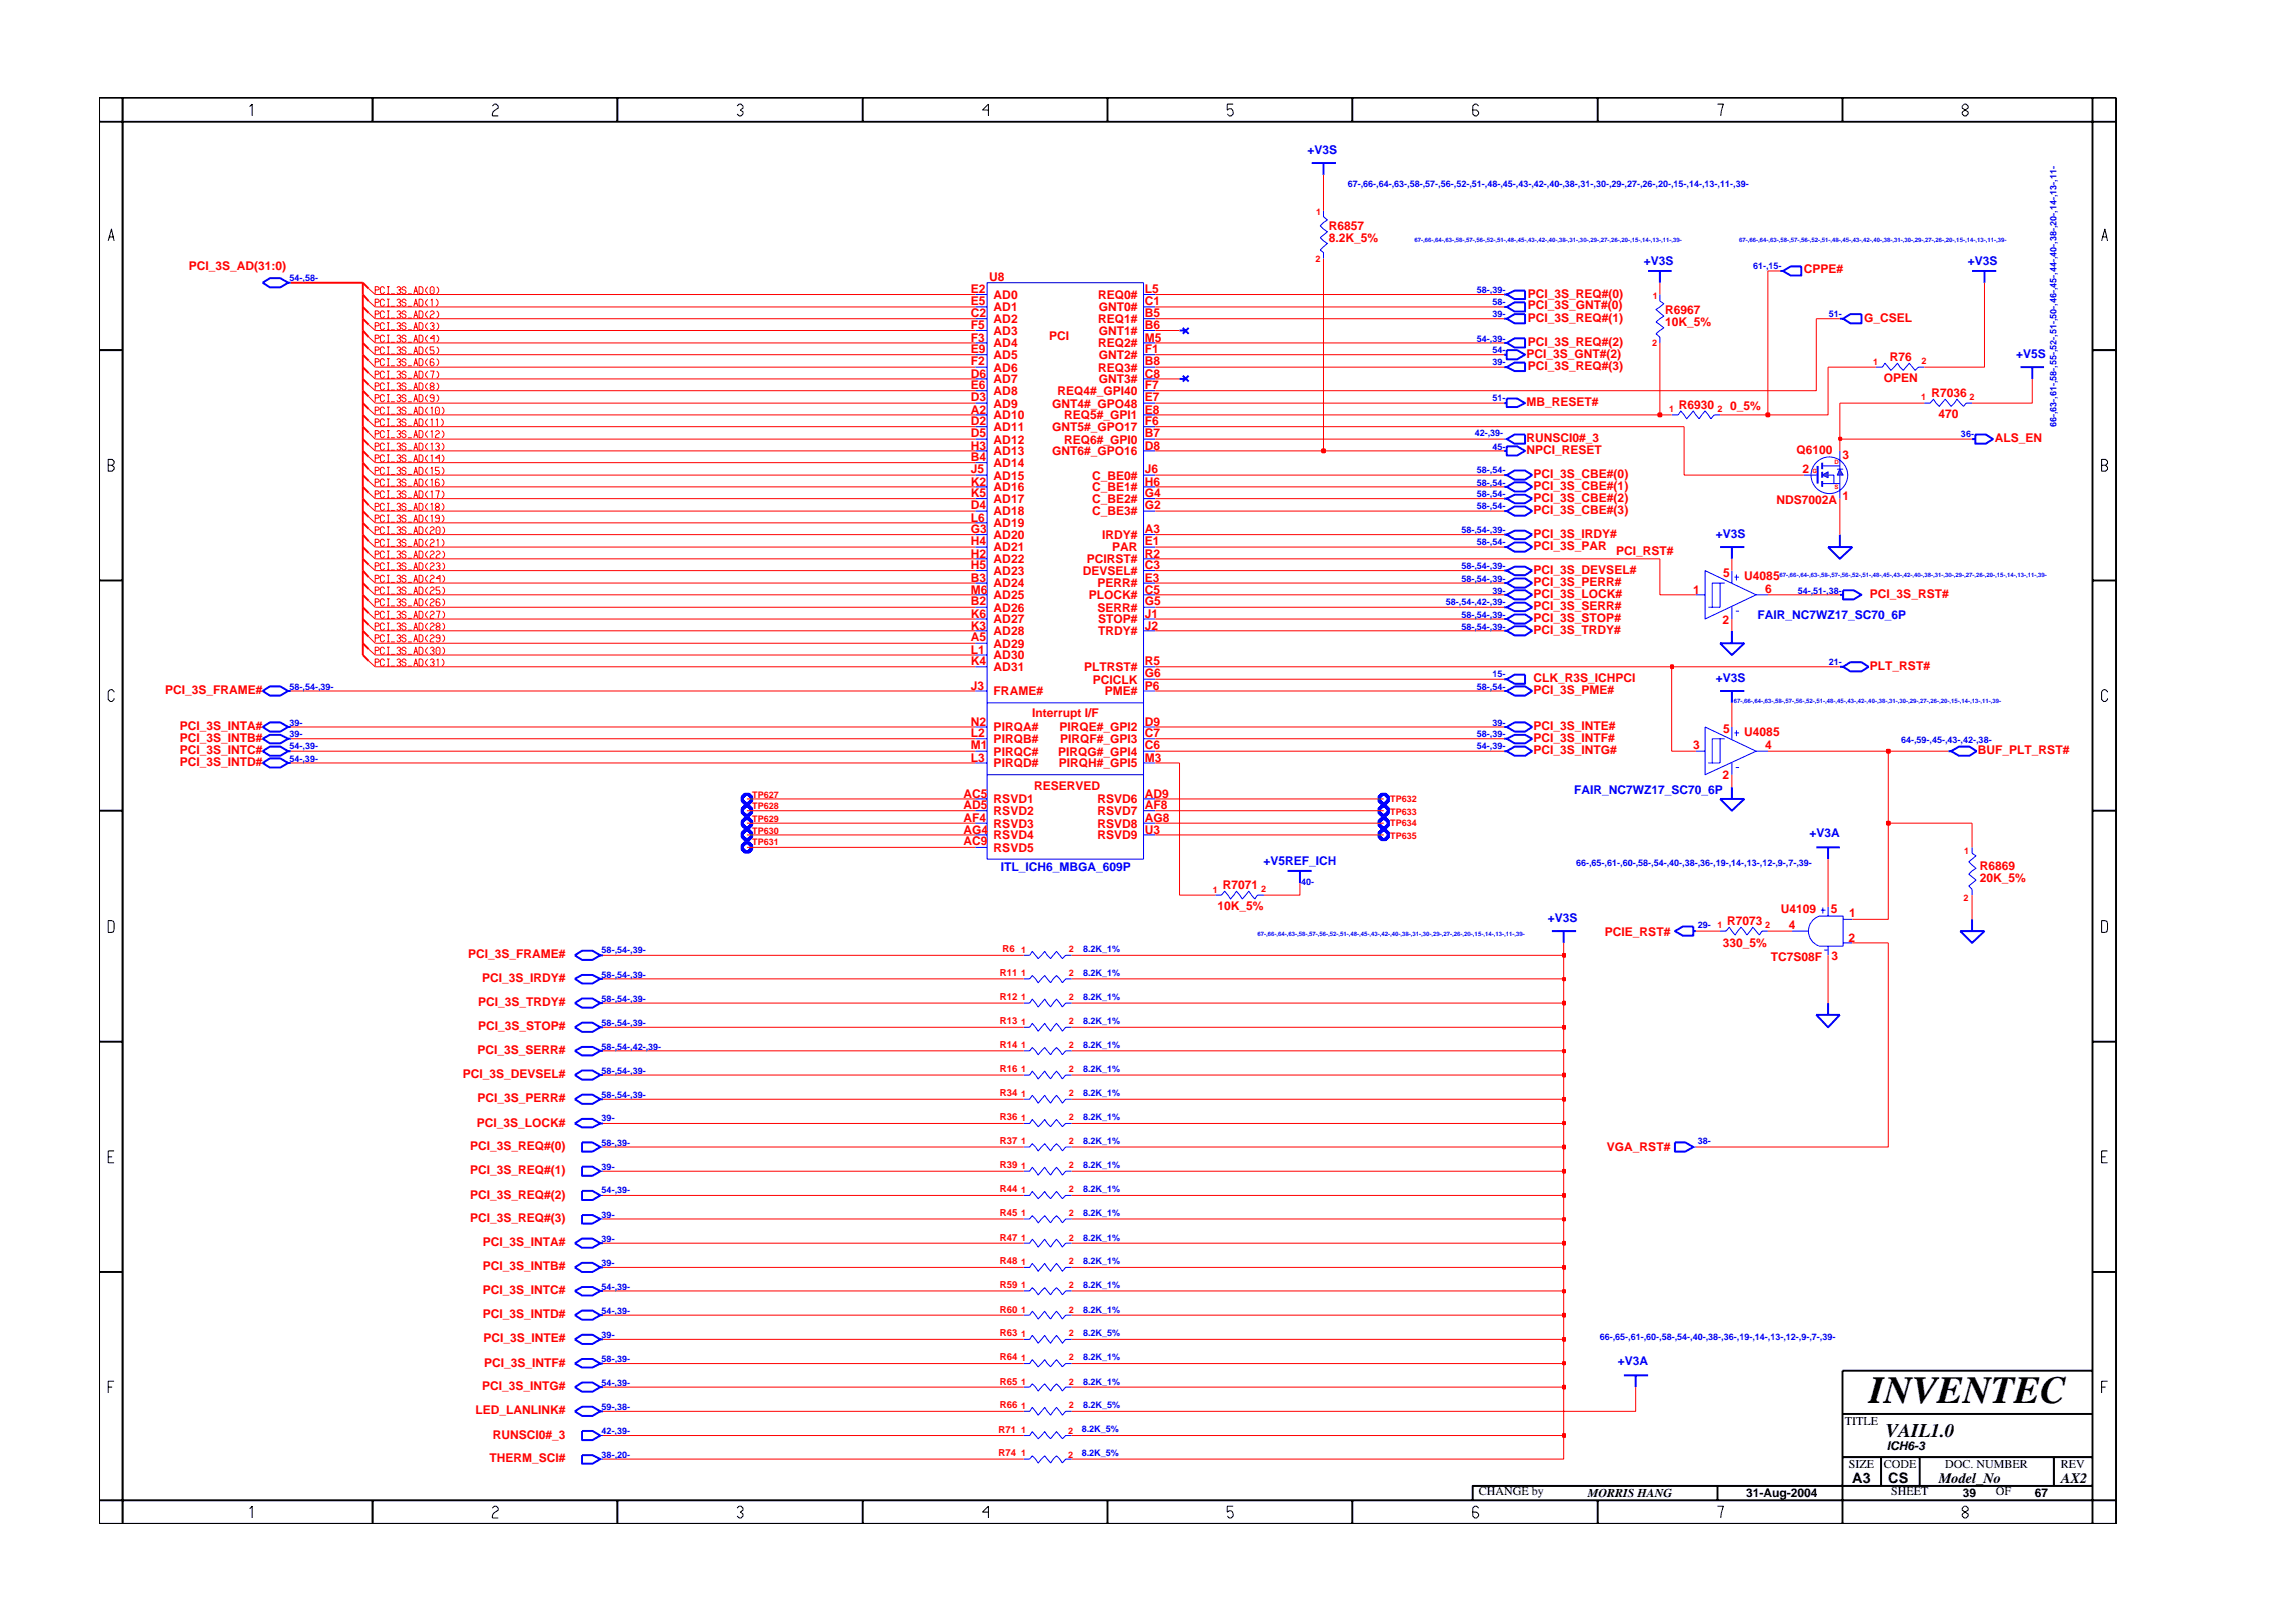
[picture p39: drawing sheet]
<svg xmlns="http://www.w3.org/2000/svg" width="297mm" height="210mm" viewBox="0 0 297 210" stroke-linecap="round" stroke-linejoin="round" font-family="sans-serif">
<defs><g id="words">
<text font-size="5" x="241.8" y="181.6">INVENTEC</text>
<text font-size="2.5" x="244" y="185.9">VAIL1.0</text>
<g font-size="1.9">
<text x="239.6" y="191.9">A3</text>
<text x="244.3" y="192">CS</text>
<text x="250.8" y="191.9">Model_No</text>
<text x="266.6" y="191.9">AX2</text>
</g>
<g font-size="1.6" fill="#00f">
<text x="169.2" y="19.9">+V3S</text>
<text x="212.7" y="34.3">+V3S</text>
<text x="254.6" y="34.3">+V3S</text>
<text x="260.9" y="46.3">+V5S</text>
<text x="222" y="69.6">+V3S</text>
<text x="227.4" y="80.1">FAIR_NC7WZ17_SC70_6P</text>
<text x="222" y="88.2">+V3S</text>
<text x="203.7" y="102.7">FAIR_NC7WZ17_SC70_6P</text>
<text x="129.5" y="112.7">ITL_ICH6_MBGA_609P</text>
<text x="163.4" y="111.9">+V5REF_ICH</text>
<text x="234.1" y="108.3">+V3A</text>
<text x="200.2" y="119.3">+V3S</text>
<text x="209.3" y="176.6">+V3A</text>
</g>
<g font-size="1.6" fill="#f00">
<text x="171.9" y="29.8">R6857</text>
<text x="24.4" y="35">PCI_3S_AD(31:0)</text>
<text x="171.9" y="31.3">8.2K_5%</text>
<text x="233.4" y="35.4">CPPE#</text>
<text x="125.6" y="41.1">C2</text>
<text x="125.6" y="37.9">E2</text>
<text x="125.6" y="39.5">E5</text>
<text x="128" y="36.4">U8</text>
<text x="128.6" y="41.8">AD2</text>
<text x="128.6" y="38.7">AD0</text>
<text x="128.6" y="40.3">AD1</text>
<text x="142.1" y="38.7">REQ0#</text>
<text x="142.1" y="41.8">REQ1#</text>
<text x="142.2" y="40.3">GNT0#</text>
<text x="148.1" y="37.9">L5</text>
<text x="148.1" y="39.5">C1</text>
<text x="148.1" y="41.1">B5</text>
<text x="197.6" y="40">PCI_3S_GNT#(0)</text>
<text x="197.6" y="38.5">PCI_3S_REQ#(0)</text>
<text x="197.6" y="41.6">PCI_3S_REQ#(1)</text>
<text x="215.4" y="40.7">R6967</text>
<text x="241.2" y="41.6">G_CSEL</text>
<text x="125.6" y="45.7">E9</text>
<text x="125.6" y="47.3">F2</text>
<text x="125.6" y="42.6">F5</text>
<text x="125.6" y="44.2">F3</text>
<text x="128.6" y="45">AD4</text>
<text x="128.6" y="46.5">AD5</text>
<text x="128.6" y="43.3">AD3</text>
<text x="135.7" y="44">PCI</text>
<text x="142.1" y="45">REQ2#</text>
<text x="142.2" y="46.5">GNT2#</text>
<text x="142.2" y="43.3">GNT1#</text>
<text x="148.1" y="45.7">F1</text>
<text x="148.1" y="42.6">B6</text>
<text x="148.1" y="44.2">M5</text>
<text x="148.1" y="47.3">B8</text>
<text x="197.5" y="46.3">PCI_3S_GNT#(2)</text>
<text x="197.6" y="44.8">PCI_3S_REQ#(2)</text>
<text x="197.6" y="47.8">PCI_3S_REQ#(3)</text>
<text x="215.4" y="42.2">10K_5%</text>
<text x="244.5" y="46.8">R76</text>
<text x="125.6" y="48.9">D6</text>
<text x="125.6" y="53.5">A2</text>
<text x="125.6" y="50.4">E6</text>
<text x="125.6" y="51.9">D3</text>
<text x="128.6" y="48.1">AD6</text>
<text x="128.6" y="49.6">AD7</text>
<text x="128.6" y="51.1">AD8</text>
<text x="128.6" y="52.7">AD9</text>
<text x="136.1" y="52.7">GNT4#_GPO48</text>
<text x="136.8" y="51.1">REQ4#_GPI40</text>
<text x="142.1" y="48.1">REQ3#</text>
<text x="142.2" y="49.6">GNT3#</text>
<text x="148.1" y="48.9">C8</text>
<text x="148.1" y="51.9">E7</text>
<text x="148.1" y="50.4">F7</text>
<text x="148.1" y="53.5">E8</text>
<text x="197.5" y="52.5">MB_RESET#</text>
<text x="217.2" y="52.9">R6930</text>
<text x="223.8" y="53">0_5%</text>
<text x="243.7" y="49.5">OPEN</text>
<text x="249.9" y="51.4">R7036</text>
<text x="125.6" y="55">D2</text>
<text x="125.6" y="56.6">D5</text>
<text x="125.6" y="58.2">H3</text>
<text x="125.6" y="59.7">B4</text>
<text x="128.6" y="54.3">AD10</text>
<text x="128.6" y="55.8">AD11</text>
<text x="128.6" y="57.4">AD12</text>
<text x="128.6" y="58.9">AD13</text>
<text x="136.1" y="55.8">GNT5#_GPO17</text>
<text x="136.1" y="58.9">GNT6#_GPO16</text>
<text x="137.7" y="54.3">REQ5#_GPI1</text>
<text x="137.7" y="57.4">REQ6#_GPI0</text>
<text x="148.1" y="55">F6</text>
<text x="148.1" y="58.2">D8</text>
<text x="148.1" y="56.6">B7</text>
<text x="197.5" y="58.8">NPCI_RESET</text>
<text x="197.5" y="57.1">RUNSCI0#_3</text>
<text x="232.4" y="58.8">Q6100</text>
<text x="238.4" y="59.5">3</text>
<text x="250.8" y="54.1">470</text>
<text x="258.1" y="57.1">ALS_EN</text>
<text x="125.6" y="62.8">K2</text>
<text x="125.6" y="64.4">K5</text>
<text x="125.6" y="65.9">D4</text>
<text x="125.6" y="61.2">J5</text>
<text x="128.6" y="63.6">AD16</text>
<text x="128.6" y="65.1">AD17</text>
<text x="128.6" y="60.4">AD14</text>
<text x="128.6" y="62.1">AD15</text>
<text x="141.3" y="62.1">C_BE0#</text>
<text x="141.3" y="63.6">C_BE1#</text>
<text x="141.3" y="65.1">C_BE2#</text>
<text x="148.1" y="61.2">J6</text>
<text x="148.1" y="62.8">H6</text>
<text x="148.1" y="64.4">G4</text>
<text x="148.1" y="65.9">G2</text>
<text x="198.4" y="61.8">PCI_3S_CBE#(0)</text>
<text x="198.4" y="63.4">PCI_3S_CBE#(1)</text>
<text x="198.4" y="64.9">PCI_3S_CBE#(2)</text>
<text x="229.8" y="65.2">NDS7002A</text>
<text x="233.2" y="61.2">2</text>
<text x="238.4" y="64.7">1</text>
<text x="125.6" y="67.5">L6</text>
<text x="125.6" y="69">G3</text>
<text x="125.6" y="70.5">H4</text>
<text x="128.6" y="66.7">AD18</text>
<text x="128.6" y="68.2">AD19</text>
<text x="128.6" y="69.8">AD20</text>
<text x="128.6" y="71.4">AD21</text>
<text x="141.3" y="66.7">C_BE3#</text>
<text x="142.6" y="69.8">IRDY#</text>
<text x="143.9" y="71.4">PAR</text>
<text x="148.1" y="69">A3</text>
<text x="148.1" y="70.5">E1</text>
<text x="198.4" y="66.5">PCI_3S_CBE#(3)</text>
<text x="198.4" y="69.6">PCI_3S_IRDY#</text>
<text x="198.4" y="71.1">PCI_3S_PAR</text>
<text x="209.1" y="71.8">PCI_RST#</text>
<text x="125.6" y="72.2">H2</text>
<text x="125.6" y="73.7">H5</text>
<text x="125.6" y="75.3">B3</text>
<text x="125.6" y="76.8">M6</text>
<text x="128.6" y="72.9">AD22</text>
<text x="128.6" y="74.4">AD23</text>
<text x="128.6" y="76">AD24</text>
<text x="128.6" y="77.5">AD25</text>
<text x="140.1" y="74.4">DEVSEL#</text>
<text x="140.6" y="72.9">PCIRST#</text>
<text x="140.9" y="77.5">PLOCK#</text>
<text x="142" y="76">PERR#</text>
<text x="148.1" y="76.8">C5</text>
<text x="148.1" y="72.2">R2</text>
<text x="148.1" y="75.3">E3</text>
<text x="148.1" y="73.7">C3</text>
<text x="198.4" y="74.2">PCI_3S_DEVSEL#</text>
<text x="198.4" y="75.9">PCI_3S_PERR#</text>
<text x="198.4" y="77.4">PCI_3S_LOCK#</text>
<text x="219" y="76.8">1</text>
<text x="222.9" y="74.7">5</text>
<text x="225.7" y="75">U4085</text>
<text x="228.4" y="76.7">6</text>
<text x="241.9" y="77.4">PCI_3S_RST#</text>
<text x="125.6" y="78.3">B2</text>
<text x="125.6" y="79.9">K6</text>
<text x="125.6" y="81.5">K3</text>
<text x="125.6" y="83">A5</text>
<text x="128.6" y="79.2">AD26</text>
<text x="128.6" y="80.7">AD27</text>
<text x="128.6" y="82.2">AD28</text>
<text x="128.6" y="83.8">AD29</text>
<text x="142" y="79.2">SERR#</text>
<text x="142.1" y="80.7">STOP#</text>
<text x="142.1" y="82.2">TRDY#</text>
<text x="148.1" y="81.5">J2</text>
<text x="148.1" y="78.3">G5</text>
<text x="148.1" y="79.9">J1</text>
<text x="198.4" y="80.5">PCI_3S_STOP#</text>
<text x="198.4" y="82">PCI_3S_TRDY#</text>
<text x="198.4" y="78.9">PCI_3S_SERR#</text>
<text x="222.9" y="80.7">2</text>
<text x="21.4" y="89.8">PCI_3S_FRAME#</text>
<text x="125.6" y="89.3">J3</text>
<text x="125.6" y="84.6">L1</text>
<text x="125.6" y="86.1">K4</text>
<text x="128.6" y="90">FRAME#</text>
<text x="128.6" y="85.3">AD30</text>
<text x="128.6" y="86.9">AD31</text>
<text x="140.3" y="86.9">PLTRST#</text>
<text x="141.4" y="88.5">PCICLK</text>
<text x="142.9" y="90">PME#</text>
<text x="148.1" y="86.1">R5</text>
<text x="148.1" y="89.3">P6</text>
<text x="148.1" y="87.6">G6</text>
<text x="198.4" y="88.2">CLK_R3S_ICHPCI</text>
<text x="198.4" y="89.8">PCI_3S_PME#</text>
<text x="241.9" y="86.7">PLT_RST#</text>
<text x="23.3" y="94.5">PCI_3S_INTA#</text>
<text x="125.6" y="95.4">L2</text>
<text x="125.6" y="93.9">N2</text>
<text x="128.6" y="94.6">PIRQA#</text>
<text x="133.5" y="92.7">Interrupt I/F</text>
<text x="137.1" y="94.6">PIRQE#_GPI2</text>
<text x="148.1" y="93.9">D9</text>
<text x="148.1" y="95.4">C7</text>
<text x="198.4" y="94.5">PCI_3S_INTE#</text>
<text x="222.9" y="94.8">5</text>
<text x="225.7" y="95.3">U4085</text>
<text x="23.3" y="99.1">PCI_3S_INTD#</text>
<text x="23.3" y="97.5">PCI_3S_INTC#</text>
<text x="23.3" y="96">PCI_3S_INTB#</text>
<text x="125.6" y="97">M1</text>
<text x="125.6" y="98.6">L3</text>
<text x="128.6" y="96.2">PIRQB#</text>
<text x="128.6" y="97.8">PIRQC#</text>
<text x="128.6" y="99.3">PIRQD#</text>
<text x="136.9" y="97.8">PIRQG#_GPI4</text>
<text x="137" y="99.3">PIRQH#_GPI5</text>
<text x="137.2" y="96.2">PIRQF#_GPI3</text>
<text x="148.1" y="97">C6</text>
<text x="148.1" y="98.6">M3</text>
<text x="198.4" y="96">PCI_3S_INTF#</text>
<text x="198.4" y="97.5">PCI_3S_INTG#</text>
<text x="219" y="97">3</text>
<text x="222.9" y="100.9">2</text>
<text x="228.4" y="97">4</text>
<text x="255.9" y="97.5">BUF_PLT_RST#</text>
<text x="124.7" y="103.2">AC5</text>
<text x="124.7" y="104.7">AD5</text>
<text x="124.7" y="106.4">AF4</text>
<text x="124.7" y="107.9">AG4</text>
<text x="128.6" y="104">RSVD1</text>
<text x="128.6" y="105.5">RSVD2</text>
<text x="128.6" y="107.1">RSVD3</text>
<text x="133.8" y="102.2">RESERVED</text>
<text x="142" y="104">RSVD6</text>
<text x="142" y="105.5">RSVD7</text>
<text x="142" y="107.1">RSVD8</text>
<text x="148.1" y="103.2">AD9</text>
<text x="148.1" y="104.7">AF8</text>
<text x="148.1" y="106.4">AG8</text>
<text x="148.1" y="107.9">U3</text>
<text x="124.7" y="109.4">AC9</text>
<text x="128.6" y="110.2">RSVD5</text>
<text x="128.6" y="108.6">RSVD4</text>
<text x="142" y="108.6">RSVD9</text>
<text x="256.1" y="112.6">R6869</text>
<text x="157.5" y="117.8">10K_5%</text>
<text x="158.2" y="115.1">R7071</text>
<text x="223.5" y="119.7">R7073</text>
<text x="230.4" y="118.1">U4109</text>
<text x="236.8" y="118.1">5</text>
<text x="239.2" y="118.7">1</text>
<text x="256.1" y="114.1">20K_5%</text>
<text x="60.6" y="124">PCI_3S_FRAME#</text>
<text x="207.6" y="121.1">PCIE_RST#</text>
<text x="222.9" y="122.5">330_5%</text>
<text x="229.1" y="124.4">TC7S08F</text>
<text x="231.4" y="120.2">4</text>
<text x="236.9" y="124.2">3</text>
<text x="239.1" y="121.8">2</text>
<text x="61.9" y="130.2">PCI_3S_TRDY#</text>
<text x="62.4" y="127.1">PCI_3S_IRDY#</text>
<text x="61.8" y="136.4">PCI_3S_SERR#</text>
<text x="61.9" y="133.3">PCI_3S_STOP#</text>
<text x="59.9" y="139.5">PCI_3S_DEVSEL#</text>
<text x="61.8" y="142.7">PCI_3S_PERR#</text>
<text x="60.8" y="148.8">PCI_3S_REQ#(0)</text>
<text x="61.7" y="145.8">PCI_3S_LOCK#</text>
<text x="207.9" y="149">VGA_RST#</text>
<text x="60.8" y="152">PCI_3S_REQ#(1)</text>
<text x="60.8" y="155.1">PCI_3S_REQ#(2)</text>
<text x="60.8" y="158.1">PCI_3S_REQ#(3)</text>
<text x="62.5" y="161.3">PCI_3S_INTA#</text>
<text x="62.5" y="164.4">PCI_3S_INTB#</text>
<text x="62.5" y="167.5">PCI_3S_INTC#</text>
<text x="62.5" y="170.6">PCI_3S_INTD#</text>
<text x="62.6" y="173.7">PCI_3S_INTE#</text>
<text x="62.4" y="179.9">PCI_3S_INTG#</text>
<text x="62.6" y="176.9">PCI_3S_INTF#</text>
<text x="61.5" y="183">LED_LANLINK#</text>
<text x="63.3" y="189.2">THERM_SCI#</text>
<text x="63.8" y="186.2">RUNSCI0#_3</text>
</g>
<g font-size="1.6">
<text x="238.7" y="184.4">TITLE</text>
<text x="239.2" y="190">SIZE</text>
<text x="243.7" y="190">CODE</text>
<text x="244.1" y="187.7">ICH6-3</text>
<text x="251.6" y="190">DOC. NUMBER</text>
<text x="266.6" y="190">REV</text>
<text x="191.3" y="193.5">CHANGE by</text>
<text x="205.4" y="193.7">MORRIS HANG</text>
<text x="225.9" y="193.7">31-Aug-2004</text>
<text x="244.7" y="193.5">SHEET</text>
<text x="253.9" y="193.7">39</text>
<text x="258.2" y="193.5">OF</text>
<text x="263.3" y="193.7">67</text>
</g>
<g font-size="1.2" fill="#f00">
<text x="170.3" y="27.8">1</text>
<text x="170.2" y="33.9">2</text>
<text x="213.8" y="38.7">1</text>
<text x="213.7" y="44.7">2</text>
<text x="242.3" y="47.2">1</text>
<text x="248.6" y="47.1">2</text>
<text x="215.9" y="53.4">1</text>
<text x="222.2" y="53.3">2</text>
<text x="248.5" y="51.7">1</text>
<text x="254.8" y="51.7">2</text>
<text x="97.3" y="107.9">TP630</text>
<text x="97.3" y="103.2">TP627</text>
<text x="97.3" y="106.4">TP629</text>
<text x="97.3" y="104.7">TP628</text>
<text x="179.9" y="106.9">TP634</text>
<text x="179.9" y="105.4">TP633</text>
<text x="179.9" y="103.8">TP632</text>
<text x="97.3" y="109.4">TP631</text>
<text x="179.9" y="108.6">TP635</text>
<text x="254.1" y="110.5">1</text>
<text x="156.9" y="115.5">1</text>
<text x="163.2" y="115.4">2</text>
<text x="254" y="116.6">2</text>
<text x="129.7" y="123.2">R6</text>
<text x="132.1" y="123.3">1</text>
<text x="138.3" y="123.2">2</text>
<text x="222.2" y="120.2">1</text>
<text x="228.4" y="120.1">2</text>
<text x="129.4" y="129.5">R12</text>
<text x="129.4" y="126.3">R11</text>
<text x="132.1" y="126.3">1</text>
<text x="132.1" y="129.5">1</text>
<text x="138.3" y="126.3">2</text>
<text x="138.3" y="129.5">2</text>
<text x="129.4" y="135.7">R14</text>
<text x="129.4" y="132.5">R13</text>
<text x="132.1" y="135.7">1</text>
<text x="132.1" y="132.6">1</text>
<text x="138.3" y="135.7">2</text>
<text x="138.3" y="132.5">2</text>
<text x="129.4" y="141.8">R34</text>
<text x="129.4" y="138.8">R16</text>
<text x="132.1" y="138.8">1</text>
<text x="132.1" y="141.9">1</text>
<text x="138.3" y="138.8">2</text>
<text x="138.3" y="141.8">2</text>
<text x="129.4" y="148.1">R37</text>
<text x="129.4" y="145">R36</text>
<text x="132.1" y="145">1</text>
<text x="132.1" y="148.1">1</text>
<text x="138.3" y="145">2</text>
<text x="138.3" y="148.1">2</text>
<text x="129.4" y="151.1">R39</text>
<text x="129.4" y="154.3">R44</text>
<text x="132.1" y="151.2">1</text>
<text x="132.1" y="154.4">1</text>
<text x="138.3" y="151.1">2</text>
<text x="138.3" y="154.3">2</text>
<text x="129.4" y="160.5">R47</text>
<text x="129.4" y="157.4">R45</text>
<text x="132.1" y="160.5">1</text>
<text x="132.1" y="157.4">1</text>
<text x="138.3" y="157.4">2</text>
<text x="138.3" y="160.5">2</text>
<text x="129.4" y="166.7">R59</text>
<text x="129.4" y="163.6">R48</text>
<text x="132.1" y="163.7">1</text>
<text x="132.1" y="166.7">1</text>
<text x="138.3" y="163.6">2</text>
<text x="138.3" y="166.7">2</text>
<text x="129.4" y="172.9">R63</text>
<text x="129.4" y="169.9">R60</text>
<text x="132.1" y="173">1</text>
<text x="132.1" y="169.9">1</text>
<text x="138.3" y="172.9">2</text>
<text x="138.3" y="169.9">2</text>
<text x="129.4" y="176">R64</text>
<text x="129.4" y="179.2">R65</text>
<text x="132.1" y="179.2">1</text>
<text x="132.1" y="176.1">1</text>
<text x="138.3" y="179.2">2</text>
<text x="138.3" y="176">2</text>
<text x="129.2" y="185.4">R71</text>
<text x="129.4" y="182.2">R66</text>
<text x="132.1" y="185.4">1</text>
<text x="132.1" y="182.3">1</text>
<text x="138.2" y="185.5">2</text>
<text x="138.3" y="182.2">2</text>
<text x="129.2" y="188.5">R74</text>
<text x="132.1" y="188.5">1</text>
<text x="138.2" y="188.7">2</text>
</g>
<g font-size="1.2" fill="#00f">
<text x="174.4" y="24.2">67-,66-,64-,63-,58-,57-,56-,52-,51-,48-,45-,43-,42-,40-,38-,31-,30-,29-,27-,26-,20-,15-,14-,13-,11-,39-</text>
<text x="226.8" y="34.8">61-,15-</text>
<text x="37.5" y="36.4">54-,58-</text>
<text x="191.1" y="37.9">58-,39-</text>
<text x="193.1" y="41.1">39-</text>
<text x="193.1" y="39.5">58-</text>
<text x="236.6" y="41.1">51-</text>
<text x="191.1" y="44.2">54-,39-</text>
<text x="193.1" y="47.3">39-</text>
<text x="193.1" y="45.7">54-</text>
<text x="193.1" y="51.9">51-</text>
<text x="190.8" y="56.5">42-,39-</text>
<text x="193.1" y="58.2">45-</text>
<text x="253.7" y="56.6">36-</text>
<text x="266.1" y="55.3" transform="rotate(-90 266.1 55.3)">66-,63-,61-,58-,55-,52-,51-,50-,46-,45-,44-,40-,38-,20-,14-,13-,11-</text>
<text x="191.1" y="64.4">58-,54-</text>
<text x="191.1" y="65.9">58-,54-</text>
<text x="191.1" y="61.2">58-,54-</text>
<text x="191.1" y="62.8">58-,54-</text>
<text x="189.1" y="69">58-,54-,39-</text>
<text x="191.1" y="70.5">58-,54-</text>
<text x="189.1" y="75.3">58-,54-,39-</text>
<text x="189.1" y="73.7">58-,54-,39-</text>
<text x="193.1" y="76.8">39-</text>
<text x="232.6" y="76.8">54-,51-,38-</text>
<text x="187.1" y="78.3">58-,54-,42-,39-</text>
<text x="189.1" y="81.5">58-,54-,39-</text>
<text x="189.1" y="79.9">58-,54-,39-</text>
<text x="37.5" y="89.3">58-,54-,39-</text>
<text x="191.1" y="89.3">58-,54-</text>
<text x="193.1" y="87.6">15-</text>
<text x="236.6" y="86.1">21-</text>
<text x="37.5" y="95.4">39-</text>
<text x="37.5" y="93.9">39-</text>
<text x="191.1" y="95.4">58-,39-</text>
<text x="193.1" y="93.9">39-</text>
<text x="37.5" y="98.6">54-,39-</text>
<text x="37.5" y="97">54-,39-</text>
<text x="191.1" y="97">54-,39-</text>
<text x="245.9" y="96.2">64-,59-,45-,43-,42-,38-</text>
<text x="203.9" y="112">66-,65-,61-,60-,58-,54-,40-,38-,36-,19-,14-,13-,12-,9-,7-,39-</text>
<text x="168.3" y="114.6">40-</text>
<text x="77.8" y="123.4">58-,54-,39-</text>
<text x="140.1" y="123.2">8.2K_1%</text>
<text x="219.7" y="120.1">29-</text>
<text x="77.8" y="129.6">58-,54-,39-</text>
<text x="77.8" y="126.5">58-,54-,39-</text>
<text x="140.1" y="129.5">8.2K_1%</text>
<text x="140.1" y="126.3">8.2K_1%</text>
<text x="77.8" y="132.8">58-,54-,39-</text>
<text x="77.8" y="135.8">58-,54-,42-,39-</text>
<text x="140.1" y="132.5">8.2K_1%</text>
<text x="140.1" y="135.7">8.2K_1%</text>
<text x="77.8" y="142.1">58-,54-,39-</text>
<text x="77.8" y="139">58-,54-,39-</text>
<text x="140.1" y="141.8">8.2K_1%</text>
<text x="140.1" y="138.8">8.2K_1%</text>
<text x="77.8" y="148.3">58-,39-</text>
<text x="77.8" y="145.1">39-</text>
<text x="140.1" y="145">8.2K_1%</text>
<text x="140.1" y="148.1">8.2K_1%</text>
<text x="219.7" y="148">38-</text>
<text x="77.8" y="151.4">39-</text>
<text x="77.8" y="154.4">54-,39-</text>
<text x="140.1" y="154.3">8.2K_1%</text>
<text x="140.1" y="151.1">8.2K_1%</text>
<text x="77.8" y="157.6">39-</text>
<text x="77.8" y="160.7">39-</text>
<text x="140.1" y="160.5">8.2K_1%</text>
<text x="140.1" y="157.4">8.2K_1%</text>
<text x="77.8" y="163.8">39-</text>
<text x="77.8" y="166.9">54-,39-</text>
<text x="140.1" y="166.7">8.2K_1%</text>
<text x="140.1" y="163.6">8.2K_1%</text>
<text x="77.8" y="170">54-,39-</text>
<text x="77.8" y="173.2">39-</text>
<text x="140.1" y="169.9">8.2K_1%</text>
<text x="140.1" y="172.9">8.2K_5%</text>
<text x="207" y="173.4">66-,65-,61-,60-,58-,54-,40-,38-,36-,19-,14-,13-,12-,9-,7-,39-</text>
<text x="77.8" y="179.3">54-,39-</text>
<text x="77.8" y="176.2">58-,39-</text>
<text x="140.1" y="179.2">8.2K_1%</text>
<text x="140.1" y="176">8.2K_1%</text>
<text x="77.8" y="182.5">59-,38-</text>
<text x="77.8" y="185.5">42-,39-</text>
<text x="140" y="185.3">8.2K_5%</text>
<text x="140.1" y="182.2">8.2K_5%</text>
<text x="77.8" y="188.7">38-,20-</text>
<text x="140" y="188.5">8.2K_5%</text>
</g>
<g font-size=".8" fill="#00f">
<text x="183" y="31.3">67-,66-,64-,63-,58-,57-,56-,52-,51-,48-,45-,43-,42-,40-,38-,31-,30-,29-,27-,26-,20-,15-,14-,13-,11-,39-</text>
<text x="225" y="31.3">67-,66-,64-,63-,58-,57-,56-,52-,51-,48-,45-,43-,42-,40-,38-,31-,30-,29-,27-,26-,20-,15-,14-,13-,11-,39-</text>
<text x="230.2" y="74.7">67-,66-,64-,63-,58-,57-,56-,52-,51-,48-,45-,43-,42-,40-,38-,31-,30-,29-,27-,26-,20-,15-,14-,13-,11-,39-</text>
<text x="224.3" y="90.9">67-,66-,64-,63-,58-,57-,56-,52-,51-,48-,45-,43-,42-,40-,38-,31-,30-,29-,27-,26-,20-,15-,14-,13-,11-,39-</text>
<text x="162.7" y="121.1">67-,66-,64-,63-,58-,57-,56-,52-,51-,48-,45-,43-,42-,40-,38-,31-,30-,29-,27-,26-,20-,15-,14-,13-,11-,39-</text>
</g>
<g font-size=".8" fill="#f00">
<text x="234.5" y="61.3">G</text>
<text x="237.3" y="60.1">D</text>
<text x="237.3" y="63.3">S</text>
</g>
</g></defs>
<g fill="none" stroke="#00f" stroke-width=".25">
<path d="M169.7 21.1h3.1M171.2 21.1v1.5M194.6 38.1h.3M194.9 38.1l1-.5h1.4v1.1h-1.4zM194.6 52.2h.3M194.6 44.4h.3M194.9 51.6h1.4l1 .6-1 .5h-1.4zM194.9 44.4l1-.6h1.4v1.2h-1.4zM255.1 56.8h.5M255.6 56.2h1.3l.9 .6-.9 .6h-1.3zM194.6 69.2h.3M194.6 77h.3"/>
<path d="M194.6 66.1h.3M194.9 69.2l1-.5h1.4l.9 .5-.9 .6h-1.4zM194.9 77l1-.6h1.4l.9 .6-.9 .6h-1.4zM194.9 66.1l1-.6h1.4l.9 .6-.9 .6h-1.4zM235.1 60.3v2.3M236.5 70.8h3.1l-1.6 1.5zM238 69.2v1.6M34 95.6l.9-.5h1.4l1 .5-1 .6h-1.4zM34 89.4l.9-.6h1.4l1 .6-1 .6h-1.4zM37.3 95.6h.3M37.3 89.4h.3M194.6 97.2h.3"/>
<path d="M194.6 95.6h.3M194.9 95.6l1-.5h1.4l.9 .5-.9 .6h-1.4zM194.9 97.2l1-.6h1.4l.9 .6-.9 .6h-1.4zM222.5 83.2h3.2l-1.6 1.6zM224.1 81.6v1.6M252.1 97.2h.3M252.4 97.2l1-.6h1.4l.9 .6-.9 .6h-1.4zM166.6 112.7h3.1M168.2 112.7v1.6M235 109.7h3M236.5 109.7v1.5M74.4 136l.9-.5h1.4l1 .5-1 .6h-1.4z"/>
<path d="M77.7 136h.3M74.4 142.3l.9-.6h1.4l1 .6-1 .5h-1.4zM75.3 151h1.4l1 .6-1 .6h-1.4zM77.7 142.3h.3M74.4 167.1l.9-.5h1.4l1 .5-1 .6h-1.4zM74.4 179.5l.9-.6h1.4l1 .6-1 .6h-1.4zM74.4 160.9l.9-.6h1.4l1 .6-1 .6h-1.4zM77.7 167.1h.3M77.7 179.5h.3M77.7 160.9h.3M74.4 182.6l.9-.6h1.4l1 .6-1 .6h-1.4zM77.7 182.6h.3"/>
</g>
<g fill="none" stroke="#00f" stroke-width=".13">
<path d="M171.2 27.3v.7l.5 .5-.9 .7 .9 .8-.9 .7 .9 .8-.9 .9 .4 .3v.8M242.7 47.5h.8l.4-.5 .7 .9 .9-.9 .7 .9 .8-.9 .8 .9 .4-.4h.7M248.9 52.2h.8l.4-.5 .8 .9 .8-.9 .7 .9 .8-.9 .8 .9 .4-.4h.7M233.4 61.5h1.7M157.3 115.8h.7l.4-.5 .8 1 .8-1 .7 1 .9-1 .7 1 .4-.5h.8M132.4 129.8h.8l.3-.5 .8 1 .9-1 .7 1 .8-1 .7 1 .5-.5h.7M132.4 139.1h.8l.3-.5 .8 1 .9-1 .7 1 .8-1 .7 1 .5-.5h.7M222.5 120.5h.8l.4-.5 .8 1 .7-1 .8 1 .8-1 .8 1 .4-.5h.7M77.7 151.6h.3M132.4 142.3h.8l.3-.6 .8 1.1 .9-1.1 .7 1.1 .8-1.1 .7 1.1 .5-.5h.7M132.4 148.4h.8l.3-.4 .8 .9 .9-.9 .7 .9 .8-.9 .7 .9 .5-.5h.7M132.4 151.6h.8l.3-.5 .8 1 .9-1 .7 1 .8-1 .7 1 .5-.5h.7"/>
<path d="M132.4 145.4h.8l.3-.5 .8 .9 .9-.9 .7 .9 .8-.9 .7 .9 .5-.4h.7M132.4 173.3h.8l.3-.5 .8 1 .9-1 .7 1 .8-1 .7 1 .5-.5h.7M132.4 160.9h.8l.3-.5 .8 1 .9-1 .7 1 .8-1 .7 1 .5-.5h.7M132.4 167.1h.8l.3-.5 .8 1 .9-1 .7 1 .8-1 .7 1 .5-.5h.7"/>
</g>
<g fill="none" stroke="#f00" stroke-width=".13">
<path d="M47.7 37.4l.8 .7M47.7 54.5l.8 .7M47.7 43.6l.8 .8M47.7 56l.8 .8M47.7 59.1l.8 .8M47.7 45.1l.8 .8M47.7 52.9l.8 .8M47.7 57.6l.8 .7M47.7 65.4l.8 .7M47.7 77.7l.8 .9M47.7 66.9l.8 .8M47.7 73.1l.8 .7"/>
<path d="M47.7 74.7l.8 .8M47.7 63.8l.8 .7M47.7 70l.8 .8"/>
</g>
<g fill="none" stroke="#f00" stroke-width=".25">
<path d="M46.9 36.6l.8 .8M46.9 53.7l.8 .8M46.9 42.8l.8 .8M46.9 55.2l.8 .8M46.9 58.3l.8 .8M46.9 44.4l.8 .7M46.9 52.2l.8 .7M46.9 56.8l.8 .8M46.9 64.5l.8 .9M46.9 77l.8 .7M46.9 66.1l.8 .8M46.9 72.3l.8 .8"/>
<path d="M46.9 73.8l.8 .9M46.9 63l.8 .8M46.9 69.2l.8 .8"/>
</g>
<path d="M96.1 103.1l.3-.3h.5l.3 .3v.5l-.3 .4h-.5l-.4-.4v-.5zM96.1 106.2l.3-.3h.5l.3 .4v.5l-.3 .3h-.5l-.4-.3v-.5zM178.6 107.6l.2-.1h.5l.3 .3v.5l-.3 .3h-.5l-.4-.3v-.5z" fill="none" stroke="#00f" stroke-width=".42"/>
<path d="M238 60.7l.4 .8h-.7z" fill-rule="evenodd" fill="#3c3cc8" stroke="#00f" stroke-width=".13"/>
<path d="M237.7 60.7h.7" fill="none" stroke="#00f" stroke-width=".13"/>
<path d="M235.7 61.5l.8-.4v.7z" fill-rule="evenodd" fill="#3c3cc8" stroke="#00f" stroke-width=".13"/>
<g fill="none" stroke="#00f" stroke-width=".25">
<path d="M34 36.6l.9-.6h1.4l1 .6-1 .6h-1.4zM37.3 36.6h.3M194.6 39.7h.3M194.9 39.7l1-.6h1.4v1.2h-1.4zM213.2 35.1h3.1M214.7 35.1v1.5M230.3 35.1h.4M230.7 35.1l1-.6h1.3v1.2h-1.3zM255.1 35.1h3.2M256.7 35.1v1.5M152.6 42.8h.8M152.6 49h.8"/>
<path d="M153 42.4l.8 .8M153 48.6l.8 .8M153.8 42.4l-.8 .8M153.8 48.6l-.8 .8M194.6 41.2h.3M194.6 47.5h.3M194.6 45.9h.3M194.6 58.3h.3M194.9 41.2l1-.5h1.4v1.1h-1.4zM194.9 56.8l1-.6h1.4v1.2h-1.4zM194.9 45.3h1.4l1 .6-1 .6h-1.4zM194.9 47.5l1-.6h1.4v1.1h-1.4z"/>
<path d="M194.9 57.8h1.4l1 .5-1 .6h-1.4zM235.7 59.9v.8M238 41.2h.4M238.4 41.2l1-.5h1.4v1.1h-1.4zM261.4 47.5h3M262.9 47.5v1.5M194.6 70.8h.3M194.6 61.5h.3M194.6 73.8h.3M194.6 63h.3M194.6 78.6h.3M194.6 75.5h.3"/>
<path d="M194.6 64.5h.3M194.9 61.5l1-.6h1.4l.9 .6-.9 .6h-1.4zM194.9 73.8l1-.5h1.4l.9 .5-.9 .6h-1.4zM194.9 63l1-.6h1.4l.9 .6-.9 .6h-1.4zM194.9 78.6l1-.6h1.4l.9 .6-.9 .5h-1.4zM194.9 70.8l1-.6h1.4l.9 .6-.9 .6h-1.4zM194.9 75.5l1-.6h1.4l.9 .6-.9 .5h-1.4zM194.9 64.5l1-.5h1.4l.9 .5-.9 .6h-1.4zM222.5 70.8h3.2M224.1 70.8v1.5M235.7 61.1v.7M235.7 62.2v.8"/>
<path d="M238 77h.4M238.4 76.4h1.4l1 .6-1 .6h-1.4zM34 97.2l.9-.6h1.4l1 .6-1 .6h-1.4zM34 94.1l.9-.6h1.4l1 .6-1 .6h-1.4zM34 98.7l.9-.6h1.4l1 .6-1 .6h-1.4zM37.3 97.2h.3M37.3 94.1h.3M37.3 98.7h.3M194.6 81.6h.3M194.6 89.4h.3M194.6 80.1h.3M194.6 94.1h.3"/>
<path d="M194.6 87.9h.3M194.9 81.6l1-.6h1.4l.9 .6-.9 .6h-1.4zM194.9 80.1l1-.6h1.4l.9 .6-.9 .6h-1.4zM194.9 89.4l1-.6h1.4l.9 .6-.9 .6h-1.4zM194.9 94.1l1-.6h1.4l.9 .6-.9 .6h-1.4zM194.9 87.9l1-.6h1.4v1.2h-1.4zM222.5 89.4h3.2M224.1 89.4v1.5M238 86.3h.4M238.4 86.3l1-.6h1.4l1 .6-1 .6h-1.4zM222.5 103.4h3.2l-1.6 1.5zM224.1 101.9v1.5"/>
<path d="M255.1 119v1.5M74.4 132.9l.9-.6h1.4l1 .6-1 .6h-1.4zM74.4 126.7l.9-.5h1.4l1 .5-1 .6h-1.4zM74.4 123.6l.9-.6h1.4l1 .6-1 .6h-1.4zM74.4 139.1l.9-.6h1.4l1 .6-1 .6h-1.4zM74.4 129.8l.9-.6h1.4l1 .6-1 .6h-1.4zM77.7 132.9h.3M77.7 126.7h.3M77.7 123.6h.3M77.7 139.1h.3M77.7 129.8h.3M200.8 120.5h3.1"/>
<path d="M202.3 120.5v1.5M216.7 120.5l1-.6h1.4v1.2h-1.4zM219.1 120.5h.3M235 131.3h3l-1.5 1.6zM236.5 129.8v1.5M253.6 120.5h3.1l-1.6 1.5zM74.4 145.4l.9-.6h1.4l1 .6-1 .5h-1.4zM75.3 157.2h1.4l1 .5-1 .6h-1.4zM75.3 154.1h1.4l1 .6-1 .6h-1.4zM75.3 147.8h1.4l1 .6-1 .6h-1.4zM77.7 145.4h.3M216.7 147.8h1.3l1.1 .6-1.1 .6h-1.3z"/>
<path d="M74.4 173.3l.9-.6h1.4l1 .6-1 .6h-1.4zM74.4 176.5l.9-.6h1.4l1 .6-1 .5h-1.4zM74.4 170.2l.9-.6h1.4l1 .6-1 .6h-1.4zM74.4 164l.9-.6h1.4l1 .6-1 .6h-1.4zM77.7 173.3h.3M77.7 176.5h.3M77.7 170.2h.3M77.7 164h.3M210.1 178h3.1M211.6 178v1.5M75.3 188.3h1.4l1 .5-1 .6h-1.4zM75.3 185.2h1.4l1 .6-1 .6h-1.4z"/>
</g>
<g fill="none" stroke="#00f" stroke-width=".13">
<path d="M126.2 38.1h1.5M126.2 39.7h1.5M127.7 36.6h20.2v74.6h-20.2zM147.9 38.1h1.6M147.9 39.7h1.6M214.7 38.1v.9l.6 .3-1.1 .8 1.1 .8-1.1 .8 1.1 .7-1.1 .8 .5 .4v.8M126.2 56.8h1.5M126.2 41.2h1.5M126.2 42.8h1.5M126.2 44.4h1.5M126.2 45.9h1.5M126.2 47.5h1.5"/>
<path d="M126.2 49h1.5M126.2 50.6h1.5M126.2 52.2h1.5M126.2 53.7h1.5M126.2 55.2h1.5M126.2 58.3h1.5M126.2 59.9h1.5M147.9 56.8h1.6M147.9 41.2h1.6M147.9 42.8h1.6M147.9 44.4h1.6M147.9 45.9h1.6"/>
<path d="M147.9 47.5h1.6M147.9 49h1.6M147.9 50.6h1.6M147.9 52.2h1.6M147.9 53.7h1.6M147.9 55.2h1.6M147.9 58.3h1.6M194.6 56.8h.3M216.3 53.7h.8l.4-.5 .7 1 .9-1 .7 1 .8-1 .7 1 .5-.5h.7M238 58.3v2.4M126.2 61.5h1.5M126.2 78.6h1.5"/>
<path d="M126.2 77h1.5M126.2 63h1.5M126.2 64.5h1.5M126.2 66.1h1.5M126.2 67.7h1.5M126.2 69.2h1.5M126.2 70.8h1.5M126.2 72.3h1.5M126.2 73.8h1.5M126.2 75.5h1.5M147.9 61.5h1.6M147.9 78.6h1.6"/>
<path d="M147.9 77h1.6M147.9 63h1.6M147.9 64.5h1.6M147.9 66.1h1.6M147.9 69.2h1.6M147.9 70.8h1.6M147.9 72.3h1.6M147.9 73.8h1.6M147.9 75.5h1.6M219.4 77h1.2M220.6 73.8l6.6 3.2-6.6 3.1zM222.5 75.5v3.1h-1"/>
<path d="M223.1 75.5h-1.6v3.1h-.5M224.1 73.8v1.7M224.1 78.6v1.5M224.4 74.7h.6M224.6 79.1h.4M224.6 74.4v.7M227.2 77h1.5M235.7 62.6h2.3M235.7 60.3h2.3M236.5 61.5h.8v1.1M238 61.5v3M126.2 80.1h1.5"/>
<path d="M126.2 81.6h1.5M126.2 83.2h1.5M126.2 84.8h1.5M126.2 86.3h1.5M126.2 89.4h1.5M126.2 94.1h1.5M126.2 95.6h1.5M126.2 97.2h1.5M126.2 98.7h1.5M127.7 90.9h20.2M147.9 80.1h1.6M147.9 81.6h1.6"/>
<path d="M147.9 86.3h1.6M147.9 89.4h1.6M147.9 94.1h1.6M147.9 95.6h1.6M147.9 97.2h1.6M147.9 98.7h1.6M147.9 87.9h1.6M219.4 97.2h1.2M220.6 94.1l6.6 3.1-6.6 3.1zM222.5 95.6v3.1h-1M223.1 95.6h-1.6v3.1h-.5M224.1 94.1v1.5"/>
<path d="M224.1 98.7v1.6M224.4 94.8h.6M224.6 99.3h.4M224.6 94.5v.8M227.2 97.2h1.5M126.2 103.4h1.5M126.2 104.9h1.5M126.2 106.5h1.5M126.2 108h1.5M126.2 109.7h1.5M127.7 100.3h20.2M147.9 103.4h1.6"/>
<path d="M147.9 104.9h1.6M147.9 106.5h1.6M147.9 108h1.6M235.3 118.5h3.1v3.9h-3.1M235.3 118.6a2.03 2.03 0 0 0-1.3 1.9 2.03 2.03 0 0 0 1.3 1.9M235.6 117.8h.6M235.8 117.4v.8M236.5 117.4v1.1M238.4 119h1.2M255.1 109.7v.7l.5 .4-.9 .7 .9 .9-.9 .7 .9 .8-.9 .8 .4 .4v.7M132.4 126.7h.8l.3-.4 .8 .9 .9-.9 .7 .9 .8-.9 .7 .9 .5-.5h.7M132.4 136h.8l.3-.4 .8 .9 .9-.9 .7 .9 .8-.9 .7 .9 .5-.5h.7"/>
<path d="M132.4 123.6h.8l.3-.5 .8 1 .9-1 .7 1 .8-1 .7 1 .5-.5h.7M132.4 132.9h.8l.3-.5 .8 1 .9-1 .7 1 .8-1 .7 1 .5-.5h.7M231.8 120.5h2.2M236 123h.4M236.5 122.4v1.2M238.4 122h1.2M77.7 157.7h.3M77.7 154.7h.3M77.7 148.4h.3M132.4 157.7h.8l.3-.4 .8 1 .9-1 .7 1 .8-1 .7 1 .5-.6h.7M132.4 154.7h.8l.3-.5 .8 .9 .9-.9 .7 .9 .8-.9 .7 .9 .5-.4h.7M219.1 148.4h.3"/>
<path d="M132.4 176.5h.8l.3-.5 .8 .9 .9-.9 .7 .9 .8-.9 .7 .9 .5-.4h.7M132.4 170.2h.8l.3-.5 .8 1 .9-1 .7 1 .8-1 .7 1 .5-.5h.7M132.4 179.5h.8l.3-.4 .8 .9 .9-.9 .7 .9 .8-.9 .7 .9 .5-.5h.7M132.4 164h.8l.3-.5 .8 1 .9-1 .7 1 .8-1 .7 1 .5-.5h.7M77.7 188.8h.3M77.7 185.8h.3M132.4 182.6h.8l.3-.5 .8 1 .9-1 .7 1 .8-1 .7 1 .5-.5h.7M132.4 188.8h.8l.3-.4 .8 .9 .9-.9 .7 .9 .8-.9 .7 .9 .5-.5h.7M132.4 185.8h.8l.3-.5 .8 .9 .9-.9 .7 .9 .8-.9 .7 .9 .5-.4h.7"/>
<circle cx="236.7" cy="61.5" r="2.37"/>
</g>
<g fill="none" stroke="#f00" stroke-width=".13">
<path d="M47.7 39l.8 .7M47.7 51.3l.8 .9M47.7 49.8l.8 .8M47.7 42l.8 .8M47.7 48.3l.8 .7M47.7 46.7l.8 .8M47.7 40.5l.8 .7M47.7 62.2l.8 .8M47.7 76.2l.8 .8M47.7 68.4l.8 .8M47.7 60.7l.8 .8M47.7 71.6l.8 .7"/>
<path d="M47.7 79.3l.8 .8M47.7 82.4l.8 .8M47.7 84l.8 .8M47.7 80.9l.8 .7M47.7 85.5l.8 .8M78 188.8h54.4M78 185.8h54.4M138.6 185.8h63.7v3h-63.7"/>
</g>
<g fill="none" stroke="#f00" stroke-width=".25">
<path d="M46.9 38.1l.8 .9M46.9 39.7l.8 .8M46.9 50.6l.8 .7M46.9 49l.8 .8M46.9 41.2l.8 .8M46.9 47.5l.8 .8M46.9 45.9l.8 .8M46.9 59.9l.8 .8M46.9 61.5l.8 .7M46.9 75.5l.8 .7M46.9 67.7l.8 .7M46.9 70.8l.8 .8"/>
<path d="M46.9 78.6l.8 .7M46.9 81.6l.8 .8M46.9 83.2l.8 .8M46.9 80.1l.8 .8M46.9 84.8l.8 .7"/>
</g>
<path d="M96 104.7l.4-.4h.5l.3 .4v.5l-.3 .3h-.5l-.4-.3zM96.1 109.3l.3-.2h.5l.3 .3v.5l-.3 .4h-.5l-.4-.4v-.5zM96.2 107.6l.2-.1h.5l.3 .3v.5l-.3 .3h-.5l-.4-.3v-.5zM178.4 104.7l.4-.4h.5l.3 .4v.5l-.3 .3h-.5l-.4-.3zM178.4 106.3l.4-.4h.5l.3 .4v.5l-.3 .3h-.5l-.4-.3zM178.4 103.1l.4-.3h.5l.3 .3v.5l-.3 .4h-.5l-.4-.4z" fill="none" stroke="#00f" stroke-width=".42"/>
<path d="M202.2 185.6v.3h.3v-.3z" fill-rule="evenodd" fill="#8e2323" stroke="#f00" stroke-width=".25"/>
<path d="M202.2 185.6h.3v.3h-.3z" fill="none" stroke="#f00" stroke-width=".25"/>
<path d="M78 179.5h54.4M138.6 179.5h63.7v6.3M211.6 179.5v3.1h-73M78 182.6h54.4" fill="none" stroke="#f00" stroke-width=".13"/>
<path d="M202.2 179.3v.4h.3v-.4z" fill-rule="evenodd" fill="#8e2323" stroke="#f00" stroke-width=".25"/>
<path d="M202.2 179.3h.3v.4h-.3z" fill="none" stroke="#f00" stroke-width=".25"/>
<path d="M78 176.5h54.4M138.6 176.5h63.7v3" fill="none" stroke="#f00" stroke-width=".13"/>
<path d="M202.2 176.3v.2h.3v-.2z" fill-rule="evenodd" fill="#8e2323" stroke="#f00" stroke-width=".25"/>
<path d="M202.2 176.3h.3v.2h-.3z" fill="none" stroke="#f00" stroke-width=".25"/>
<path d="M78 173.3h54.4M138.6 173.3h63.7v3.2" fill="none" stroke="#f00" stroke-width=".13"/>
<path d="M202.2 173.2v.3h.3v-.3z" fill-rule="evenodd" fill="#8e2323" stroke="#f00" stroke-width=".25"/>
<path d="M202.2 173.2h.3v.3h-.3z" fill="none" stroke="#f00" stroke-width=".25"/>
<path d="M78 170.2h54.4M138.6 170.2h63.7v3.1" fill="none" stroke="#f00" stroke-width=".13"/>
<path d="M202.2 170v.4h.3v-.4z" fill-rule="evenodd" fill="#8e2323" stroke="#f00" stroke-width=".25"/>
<path d="M202.2 170h.3v.4h-.3z" fill="none" stroke="#f00" stroke-width=".25"/>
<path d="M78 167.1h54.4M138.6 167.1h63.7v3.1" fill="none" stroke="#f00" stroke-width=".13"/>
<path d="M202.2 167v.2h.3v-.2z" fill-rule="evenodd" fill="#8e2323" stroke="#f00" stroke-width=".25"/>
<path d="M202.2 167h.3v.2h-.3z" fill="none" stroke="#f00" stroke-width=".25"/>
<path d="M78 164h54.4M138.6 164h63.7v3.1" fill="none" stroke="#f00" stroke-width=".13"/>
<path d="M202.2 163.8v.4h.3v-.4z" fill-rule="evenodd" fill="#8e2323" stroke="#f00" stroke-width=".25"/>
<path d="M202.2 163.8h.3v.4h-.3z" fill="none" stroke="#f00" stroke-width=".25"/>
<path d="M78 160.9h54.4M138.6 160.9h63.7v3.1" fill="none" stroke="#f00" stroke-width=".13"/>
<path d="M202.2 160.7v.4h.3v-.4z" fill-rule="evenodd" fill="#8e2323" stroke="#f00" stroke-width=".25"/>
<path d="M202.2 160.7h.3v.4h-.3z" fill="none" stroke="#f00" stroke-width=".25"/>
<path d="M78 157.7h54.4M138.6 157.7h63.7v3.2" fill="none" stroke="#f00" stroke-width=".13"/>
<path d="M202.2 157.7v.2h.3v-.2z" fill-rule="evenodd" fill="#8e2323" stroke="#f00" stroke-width=".25"/>
<path d="M202.2 157.7h.3v.2h-.3z" fill="none" stroke="#f00" stroke-width=".25"/>
<path d="M78 154.7h54.4M138.6 154.7h63.7v3" fill="none" stroke="#f00" stroke-width=".13"/>
<path d="M202.2 154.5v.4h.3v-.4z" fill-rule="evenodd" fill="#8e2323" stroke="#f00" stroke-width=".25"/>
<path d="M202.2 154.5h.3v.4h-.3z" fill="none" stroke="#f00" stroke-width=".25"/>
<path d="M78 151.6h54.4M138.6 151.6h63.7v3.1" fill="none" stroke="#f00" stroke-width=".13"/>
<path d="M202.2 151.4h.3v.3h-.3z" fill-rule="evenodd" fill="#8e2323" stroke="#f00" stroke-width=".25"/>
<path d="M202.2 151.4h.3v.3h-.3z" fill="none" stroke="#f00" stroke-width=".25"/>
<path d="M78 148.4h54.4M138.6 148.4h63.7v3.2" fill="none" stroke="#f00" stroke-width=".13"/>
<path d="M202.2 148.3h.3v.3h-.3z" fill-rule="evenodd" fill="#8e2323" stroke="#f00" stroke-width=".25"/>
<path d="M202.2 148.3h.3v.3h-.3z" fill="none" stroke="#f00" stroke-width=".25"/>
<path d="M244.3 122v26.4h-24.9M78 145.4h54.4M138.6 145.4h63.7v3" fill="none" stroke="#f00" stroke-width=".13"/>
<path d="M202.2 145.2v.3h.3v-.3z" fill-rule="evenodd" fill="#8e2323" stroke="#f00" stroke-width=".25"/>
<path d="M202.2 145.2h.3v.3h-.3z" fill="none" stroke="#f00" stroke-width=".25"/>
<path d="M78 142.3h54.4M138.6 142.3h63.7v3.1" fill="none" stroke="#f00" stroke-width=".13"/>
<path d="M202.2 142.1h.3v.3h-.3z" fill-rule="evenodd" fill="#8e2323" stroke="#f00" stroke-width=".25"/>
<path d="M202.2 142.1h.3v.3h-.3z" fill="none" stroke="#f00" stroke-width=".25"/>
<path d="M78 139.1h54.4M138.6 139.1h63.7v3.2" fill="none" stroke="#f00" stroke-width=".13"/>
<path d="M202.2 139h.3v.3h-.3z" fill-rule="evenodd" fill="#8e2323" stroke="#f00" stroke-width=".25"/>
<path d="M202.2 139h.3v.3h-.3z" fill="none" stroke="#f00" stroke-width=".25"/>
<path d="M78 136h54.4M138.6 136h63.7v3.1" fill="none" stroke="#f00" stroke-width=".13"/>
<path d="M202.2 135.9h.3v.3h-.3z" fill-rule="evenodd" fill="#8e2323" stroke="#f00" stroke-width=".25"/>
<path d="M202.2 135.9h.3v.3h-.3z" fill="none" stroke="#f00" stroke-width=".25"/>
<path d="M78 132.9h54.4M138.6 132.9h63.7v3.1" fill="none" stroke="#f00" stroke-width=".13"/>
<path d="M202.2 132.8h.3v.3h-.3z" fill-rule="evenodd" fill="#8e2323" stroke="#f00" stroke-width=".25"/>
<path d="M202.2 132.8h.3v.3h-.3z" fill="none" stroke="#f00" stroke-width=".25"/>
<path d="M78 129.8h54.4M138.6 129.8h63.7v3.1" fill="none" stroke="#f00" stroke-width=".13"/>
<path d="M202.2 129.6h.3v.4h-.3z" fill-rule="evenodd" fill="#8e2323" stroke="#f00" stroke-width=".25"/>
<path d="M202.2 129.6h.3v.4h-.3z" fill="none" stroke="#f00" stroke-width=".25"/>
<path d="M78 126.7h54.4M138.6 126.7h63.7v3.1M236.5 123.6v6.2" fill="none" stroke="#f00" stroke-width=".13"/>
<path d="M202.2 126.6h.3v.2h-.3z" fill-rule="evenodd" fill="#8e2323" stroke="#f00" stroke-width=".25"/>
<path d="M202.2 126.6h.3v.2h-.3z" fill="none" stroke="#f00" stroke-width=".25"/>
<path d="M78 123.6h54.4M138.6 123.6h63.7v3.1" fill="none" stroke="#f00" stroke-width=".13"/>
<path d="M202.2 123.5v.3h.3v-.3z" fill-rule="evenodd" fill="#8e2323" stroke="#f00" stroke-width=".25"/>
<path d="M202.2 123.5h.3v.3h-.3z" fill="none" stroke="#f00" stroke-width=".25"/>
<g fill="none" stroke="#f00" stroke-width=".13">
<path d="M152.6 98.7v17.1h4.7M96.6 109.7h29.6M96.6 108h29.6M96.6 106.5h29.6M149.5 108h29.5M149.5 106.5h29.5M168.2 114.3v1.5h-4.7M236.5 111.2v6.2M244.3 106.5v12.5h-4.7M255.1 106.5v3.2M255.1 115.8v3.2M202.3 122v1.6"/>
<path d="M219.4 120.5h3.1M228.7 120.5h3.1M239.6 122h4.7"/>
</g>
<path d="M244.1 106.4v.3h.4v-.3z" fill-rule="evenodd" fill="#8e2323" stroke="#f00" stroke-width=".25"/>
<path d="M244.1 106.4h.4v.3h-.4z" fill="none" stroke="#f00" stroke-width=".25"/>
<path d="M37.6 98.7h88.6M37.6 97.2h88.6M149.5 98.7h3.1M149.5 97.2h45.1M216.3 86.3v10.9h3.1M228.7 97.2h15.6v9.3h10.8M96.6 104.9h29.6M96.6 103.4h29.6M149.5 104.9h29.5M149.5 103.4h29.5M224.1 100.3v1.6" fill="none" stroke="#f00" stroke-width=".13"/>
<path d="M244.1 97h.4v.4h-.4z" fill-rule="evenodd" fill="#8e2323" stroke="#f00" stroke-width=".25"/>
<path d="M244.1 97h.4v.4h-.4z" fill="none" stroke="#f00" stroke-width=".25"/>
<path d="M37.6 95.6h88.6M37.6 94.1h88.6M37.6 89.4h88.6M48.5 86.3h77.7M149.5 95.6h45.1M149.5 94.1h45.1M149.5 89.4h45.1M149.5 87.9h45.1M149.5 86.3h66.8M224.1 90.9v3.2M244.3 97.2h7.8" fill="none" stroke="#f00" stroke-width=".13"/>
<path d="M216.2 86.1h.2v.4h-.2z" fill-rule="evenodd" fill="#8e2323" stroke="#f00" stroke-width=".25"/>
<path d="M46.9 56.8v28M216.2 86.1h.2v.4h-.2z" fill="none" stroke="#f00" stroke-width=".25"/>
<g fill="none" stroke="#f00" stroke-width=".13">
<path d="M48.5 59.9h77.7M48.5 58.3h77.7M149.5 58.3h21.7M217.9 55.2v6.3h15.5M48.5 78.6h77.7M48.5 77h77.7M48.5 75.5h77.7M48.5 73.8h77.7M48.5 72.3h77.7M48.5 70.8h77.7M48.5 69.2h77.7M48.5 67.7h77.7"/>
<path d="M48.5 66.1h77.7M48.5 64.5h77.7M48.5 63h77.7M48.5 61.5h77.7M149.5 78.6h45.1M149.5 77h45.1M149.5 72.3h65.2v4.7h4.7M149.5 75.5h45.1M149.5 73.8h45.1M149.5 70.8h45.1M149.5 69.2h45.1M149.5 66.1h45.1"/>
<path d="M149.5 64.5h45.1M149.5 63h45.1M149.5 61.5h45.1M224.1 72.3v1.5M228.7 77h9.3M238 64.5v4.7M48.5 84.8h77.7M48.5 83.2h77.7M48.5 81.6h77.7M48.5 80.1h77.7M149.5 81.6h45.1M149.5 80.1h45.1"/>
<path d="M216.3 86.3h21.7M224.1 80.1v1.5"/>
</g>
<path d="M171.1 58.2h.3v.3h-.3z" fill-rule="evenodd" fill="#8e2323" stroke="#f00" stroke-width=".25"/>
<path d="M46.9 55.2v1.6M171.1 58.2h.3v.3h-.3z" fill="none" stroke="#f00" stroke-width=".25"/>
<path d="M171.2 33.5v24.8h23.4M48.5 56.8h77.7M149.5 56.8h45.1M238 56.8v1.5" fill="none" stroke="#f00" stroke-width=".13"/>
<path d="M237.9 56.7h.3v.2h-.3z" fill-rule="evenodd" fill="#8e2323" stroke="#f00" stroke-width=".25"/>
<path d="M46.9 52.2v3M237.9 56.7h.3v.2h-.3z" fill="none" stroke="#f00" stroke-width=".25"/>
<path d="M48.5 55.2h77.7M48.5 53.7h77.7M149.5 55.2h68.4M149.5 53.7h65.2M238 52.2v4.6h17.1" fill="none" stroke="#f00" stroke-width=".13"/>
<path d="M214.6 53.5h.3v.4h-.3z" fill-rule="evenodd" fill="#8e2323" stroke="#f00" stroke-width=".25"/>
<path d="M214.6 53.5h.3v.4h-.3z" fill="none" stroke="#f00" stroke-width=".25"/>
<path d="M214.7 44.4v9.3h1.6M222.5 53.7h6.2" fill="none" stroke="#f00" stroke-width=".13"/>
<path d="M228.5 53.5h.4v.4h-.4z" fill-rule="evenodd" fill="#8e2323" stroke="#f00" stroke-width=".25"/>
<path d="M37.6 36.6h9.3v15.6M228.5 53.5h.4v.4h-.4z" fill="none" stroke="#f00" stroke-width=".25"/>
<g fill="none" stroke="#f00" stroke-width=".13">
<path d="M48.5 37.5h.4l.2-.1v-.1l-.2-.2h-.4v.9M48.5 39.1h.4l.2-.1v-.1l-.2-.2h-.4v.9M48.5 39.7h77.7M48.5 38.1h77.7M49.7 37.4l-.1-.3h-.2l-.2 .2v.6l.2 .1h.2l.1-.2M49.7 39l-.1-.3h-.2l-.2 .2v.6l.2 .1h.2l.1-.2M50.1 37.1h.3M50.1 38h.3M50.1 38.7h.3M50.1 39.6h.3M50.2 37.1v.9M50.2 38.7v.9"/>
<path d="M50.6 38h.5M50.6 39.6h.5M51.3 37.3l.2-.2h.2l.1 .2v.1l-.2 .1 .2 .2v.2l-.1 .1h-.2l-.2-.1M51.3 38.9l.2-.2h.2l.1 .2v.1l-.2 .1 .2 .2v.2l-.1 .1h-.2l-.2-.1M52.5 37.4l-.1-.3h-.2l-.2 .2v.1l.4 .1 .1 .2v.2l-.1 .1h-.2l-.2-.2M52.5 39l-.1-.3h-.2l-.2 .2v.1l.4 .1 .1 .2v.2l-.1 .1h-.2l-.2-.2M52.8 38h.5M52.8 39.6h.5M53.5 38l.3-.9 .2 .9M53.5 39.6l.3-.9 .2 .9M53.6 37.7h.4M53.6 39.3h.4"/>
<path d="M54.2 37.1h.3l.2 .3v.4l-.2 .2h-.3zM54.2 38.7l.4 .1 .1 .2v.4l-.2 .2h-.3zM55.3 37.1l-.2 .3v.3l.2 .3M55.3 38.7l-.2 .3v.3l.2 .3M55.7 38.9l.2-.2v.9M55.8 37.1h.2l.2 .2v.6l-.2 .1h-.2l-.1-.1v-.6zM55.9 37.5v.1M56.4 38.7a.54 .54 0 0 1 0 .9M56.5 37.1a.54 .54 0 0 1 0 .9M149.5 39.7h45.1M149.5 38.1h45.1M171.2 22.6v4.7"/>
<path d="M214.7 36.6v1.5M230.3 35.1h-1.6v18.6h7.8v-6.2h6.2M256.7 36.6v10.9h-7.8M48.5 45.3l.6-.1v-.1l-.2-.2h-.4v.9M48.5 46.8h.4h.2v-.2l-.2-.2h-.4v.9M48.5 48.4h.4h.2v-.2l-.2-.2h-.4v1M48.5 50h.4l.2-.1v-.2l-.2-.2h-.4v1M48.5 51.5h.4l.2-.1v-.2l-.2-.1h-.4v.9M48.5 42.2h.4l.2-.1v-.2l-.2-.1h-.4v.9M48.5 43.8l.6-.1v-.2l-.2-.1h-.4v.9M48.5 53.1l.6-.1v-.2l-.2-.1h-.4v.9M48.5 54.6l.6-.1v-.1l-.2-.2h-.4v.9"/>
<path d="M48.5 56.1h.6v-.2l-.2-.2h-.4v1M48.5 57.8l.6-.1v-.2l-.2-.2h-.4v1M48.5 59.3h.4l.2-.1v-.2l-.2-.1h-.4v.9M48.5 40.7h.4l.2-.1v-.2l-.2-.2h-.4v1M48.5 52.2h77.7M48.5 50.6h77.7M48.5 49h77.7M48.5 47.5h77.7M48.5 45.9h77.7M48.5 44.4h77.7M48.5 42.8h77.7M48.5 41.2h77.7"/>
<path d="M49.7 45.1l-.1-.2h-.2l-.2 .2v.5l.2 .2h.2l.1-.2M49.7 46.7l-.1-.3h-.2l-.2 .2v.6l.2 .1h.2l.1-.2M49.7 48.3l-.1-.3h-.2l-.2 .2v.6l.2 .2h.2l.1-.3M49.7 49.8l-.1-.3h-.2l-.2 .2v.6l.2 .2h.2l.1-.3M49.7 51.3l-.1-.2h-.2l-.2 .1v.6l.2 .2h.2l.1-.3M49.7 42l-.1-.2h-.2l-.2 .1v.6l.2 .2h.2l.1-.3M49.7 43.6l-.1-.2h-.2l-.2 .1v.6l.2 .2h.2l.1-.3M49.7 52.9l-.1-.2h-.2l-.2 .1v.6l.2 .2h.2l.1-.2M49.7 54.5l-.1-.3h-.2l-.2 .2v.6l.2 .1h.2l.1-.2M49.7 56l-.1-.3h-.2l-.2 .2v.6l.2 .2h.2l.1-.3M49.7 57.6l-.1-.3h-.2l-.2 .2v.6l.2 .2h.2l.1-.3M49.7 59.1l-.1-.2h-.2l-.2 .1v.6l.2 .2h.2l.1-.3"/>
<path d="M49.7 40.5l-.1-.3h-.2l-.2 .2v.6l.2 .2h.2l.1-.3M50.1 44.9h.3M50.1 45.8h.3M50.1 46.4h.3M50.1 47.3h.3M50.1 48h.3M50.1 49h.3M50.1 49.5h.3M50.1 50.5h.3M50.1 51.1h.3M50.1 52h.3M50.1 41.8h.3"/>
<path d="M50.1 42.7h.3M50.1 43.4h.3M50.1 44.3h.3M50.1 52.7h.3M50.1 53.6h.3M50.1 54.2h.3M50.1 55.1h.3M50.1 55.7h.3M50.1 56.7h.3M50.1 57.3h.3M50.1 58.3h.3M50.1 58.9h.3"/>
<path d="M50.1 59.8h.3M50.1 40.2h.3M50.1 41.2h.3M50.2 40.2v1M50.2 41.8v.9M50.2 43.4v.9M50.2 44.9v.9M50.2 46.4v.9M50.2 48v1M50.2 49.5v1M50.2 51.1v.9M50.2 52.7v.9"/>
<path d="M50.2 54.2v.9M50.2 55.7v1M50.2 57.3v1M50.2 58.9v.9M50.6 45.8h.5M50.6 47.3h.5M50.6 49h.5M50.6 50.5h.5M50.6 52h.5M50.6 42.7h.5M50.6 44.3h.5M50.6 53.6h.5"/>
<path d="M50.6 55.1h.5M50.6 56.7h.5M50.6 58.3h.5M50.6 59.8h.5M50.6 41.2h.5M51.3 45.1l.2-.2h.2l.1 .2v.1l-.2 .1 .2 .2v.1l-.1 .2h-.2l-.2-.2M51.3 46.6l.2-.2h.2l.1 .2v.2h-.2l.2 .2v.2l-.1 .1h-.2l-.2-.1M51.3 48.2l.2-.2h.2l.1 .2v.2h-.2l.2 .2v.2l-.1 .2h-.2l-.2-.2M51.3 49.7l.2-.2h.2l.1 .2v.2l-.2 .1 .2 .1v.2l-.1 .2h-.2l-.2-.2M51.3 51.2l.2-.1h.2l.1 .1v.2l-.2 .1 .2 .2v.1l-.1 .2h-.2l-.2-.2M51.3 41.9l.2-.1h.2l.1 .1v.2l-.2 .1 .2 .1v.2l-.1 .2h-.2l-.2-.2M51.3 43.5l.2-.1h.2l.1 .1v.2l-.2 .1 .2 .2v.1l-.1 .2h-.2l-.2-.2"/>
<path d="M51.3 52.8l.2-.1h.2l.1 .1v.2l-.2 .1 .2 .2v.1l-.1 .2h-.2l-.2-.2M51.3 54.4l.2-.2h.2l.1 .2v.1l-.2 .1 .2 .2v.2l-.1 .1h-.2l-.2-.1M51.3 55.9l.2-.2h.2l.1 .2v.2h-.2l.2 .2v.2l-.1 .2h-.2l-.2-.2M51.3 57.5l.2-.2h.2l.1 .2v.2l-.2 .1 .2 .1v.2l-.1 .2h-.2l-.2-.2M51.3 59l.2-.1h.2l.1 .1v.2l-.2 .1 .2 .2v.1l-.1 .2h-.2l-.2-.2M51.3 40.4l.2-.2h.2l.1 .2v.2l-.2 .1 .2 .1v.2l-.1 .2h-.2l-.2-.2M52.5 45.1l-.1-.2h-.2l-.2 .2v.1l.4 .1 .1 .2v.1l-.1 .2h-.2l-.2-.2M52.5 46.7l-.1-.3h-.2l-.2 .2v.2h.4l.1 .2v.2l-.1 .1h-.2l-.2-.2M52.5 48.3l-.1-.3h-.2l-.2 .2v.2h.4l.1 .2v.2l-.1 .2h-.2l-.2-.3M52.5 49.8l-.1-.3h-.2l-.2 .2v.2l.4 .1 .1 .1v.2l-.1 .2h-.2l-.2-.3M52.5 51.3l-.1-.2h-.2l-.2 .1v.2l.4 .1 .1 .2v.1l-.1 .2h-.2l-.2-.3M52.5 42l-.1-.2h-.2l-.2 .1v.2l.4 .1 .1 .1v.2l-.1 .2h-.2l-.2-.3"/>
<path d="M52.5 43.6l-.1-.2h-.2l-.2 .1v.2l.4 .1 .1 .2v.1l-.1 .2h-.2l-.2-.3M52.5 52.9l-.1-.2h-.2l-.2 .1v.2l.4 .1 .1 .2v.1l-.1 .2h-.2l-.2-.2M52.5 54.5l-.1-.3h-.2l-.2 .2v.1l.4 .1 .1 .2v.2l-.1 .1h-.2l-.2-.2M52.5 56l-.1-.3h-.2l-.2 .2v.2h.4l.1 .2v.2l-.1 .2h-.2l-.2-.3M52.5 57.6l-.1-.3h-.2l-.2 .2v.2l.4 .1 .1 .1v.2l-.1 .2h-.2l-.2-.3M52.5 59.1l-.1-.2h-.2l-.2 .1v.2l.4 .1 .1 .2v.1l-.1 .2h-.2l-.2-.3M52.5 40.5l-.1-.3h-.2l-.2 .2v.2l.4 .1 .1 .1v.2l-.1 .2h-.2l-.2-.3M52.8 45.8h.5M52.8 47.3h.5M52.8 49h.5M52.8 50.5h.5M52.8 52h.5"/>
<path d="M52.8 42.7h.5M52.8 44.3h.5M52.8 53.6h.5M52.8 55.1h.5M52.8 56.7h.5M52.8 58.3h.5M52.8 59.8h.5M52.8 41.2h.5M53.5 45.8l.3-.9 .2 .9M53.5 47.3l.3-.9 .2 .9M53.5 49l.3-1 .2 1M53.5 50.5l.3-1 .2 1"/>
<path d="M53.5 52l.3-.9 .2 .9M53.5 42.7l.3-.9 .2 .9M53.5 44.3l.3-.9 .2 .9M53.5 53.6l.3-.9 .2 .9M53.5 55.1l.3-.9 .2 .9M53.5 56.7l.3-1 .2 1M53.5 58.3l.3-1 .2 1M53.5 59.8l.3-.9 .2 .9M53.5 41.2l.3-1 .2 1M53.6 45.5h.4M53.6 47h.4M53.6 48.6h.4"/>
<path d="M53.6 50.1h.4M53.6 51.7h.4M53.6 42.3h.4M53.6 44h.4M53.6 53.3h.4M53.6 54.8h.4M53.6 56.3h.4M53.6 57.9h.4M53.6 59.5h.4M53.6 40.8h.4M54.2 44.9h.3l.2 .2v.5l-.2 .2h-.3zM54.2 46.4h.3l.2 .3v.4l-.2 .2h-.3z"/>
<path d="M54.2 48l.4 .1 .1 .2v.4l-.2 .3h-.3zM54.2 49.5l.4 .1 .1 .2v.4l-.2 .3h-.3zM54.2 51.1h.3l.2 .2v.4l-.2 .3h-.3zM54.2 41.8h.3l.2 .2v.4l-.2 .3h-.3zM54.2 43.4h.3l.2 .2v.4l-.2 .3h-.3zM54.2 52.7l.4 .1 .1 .1v.5l-.2 .2h-.3zM54.2 54.2h.3l.2 .3v.4l-.2 .2h-.3zM54.2 55.7h.3l.2 .3v.4l-.2 .3h-.3zM54.2 57.3h.3l.2 .3v.4l-.2 .3h-.3zM54.2 58.9h.3l.2 .2v.4l-.2 .3h-.3zM54.2 40.2l.4 .1 .1 .2v.4l-.2 .3h-.3zM55.3 44.9l-.2 .3v.3l.2 .3"/>
<path d="M55.3 46.4l-.2 .4v.2l.2 .3M55.3 48l-.2 .4v.2l.2 .4M55.3 49.5l-.2 .4v.2l.2 .4M55.3 51.1l-.2 .3v.3l.2 .3M55.3 41.8l-.2 .3v.2l.2 .4M55.3 43.4l-.2 .3v.3l.2 .3M55.3 52.7l-.2 .3v.3l.2 .3M55.3 54.2l-.2 .3v.3l.2 .3M55.3 55.7l-.2 .4v.2l.2 .4M55.3 57.3l-.2 .4v.2l.2 .4M55.3 58.9l-.2 .3v.3l.2 .3M55.3 40.2l-.2 .4v.2l.2 .4"/>
<path d="M55.7 48h.5l-.3 1M55.7 41.9l.1-.1h.2l.2 .1v.2l-.3 .1 .3 .1v.2l-.2 .2h-.2l-.1-.2M55.7 40.4l.1-.2h.2l.2 .2v.2l-.4 .1-.1 .3v.2h.5M55.7 52.8l.2-.1v.9M55.7 54.4l.2-.2v.9M55.7 55.9l.2-.2v1M55.7 57.5l.2-.2v1M55.7 59l.2-.1v.9M55.8 49.5l-.1 .2v.2l.5 .2v.2l-.2 .2h-.2l-.1-.2v-.2l.5-.2v-.2l-.2-.2zM56.2 44.9h-.5v.4h.4l.1 .2v.1l-.2 .2h-.2l-.1-.2M56.2 46.6l-.2-.2h-.2l-.1 .2v.6l.1 .1h.2l.2-.1v-.2l-.2-.2h-.3M56.2 51.5l-.5-.1v-.2l.1-.1h.2l.2 .1v.6l-.2 .2h-.2l-.1-.2"/>
<path d="M56.2 43.8h-.5l.5-.4v.9M56.3 52.8l.2-.1h.2l.1 .1v.6l-.1 .2h-.2l-.2-.2zM56.3 55.9l.2-.2h.2l.1 .2v.2l-.3 .1-.2 .3v.2h.5M56.3 57.5l.2-.2h.2l.1 .2v.2l-.2 .1 .2 .1v.2l-.1 .2h-.2l-.2-.2M56.4 54.4l.2-.2v.9M56.5 44.9a.54 .54 0 0 1 0 .9M56.5 46.4a.54 .54 0 0 1 0 .9M56.5 48a.54 .54 0 0 1 0 1M56.5 49.5a.54 .54 0 0 1 0 1M56.5 51.1a.54 .54 0 0 1 0 .9M56.5 41.8a.54 .54 0 0 1 0 .9M56.5 43.4a.54 .54 0 0 1 0 .9"/>
<path d="M56.5 40.2a.54 .54 0 0 1 0 1M56.6 53.1v.1M56.8 59.3h-.5l.5-.4v.9M57.1 54.2a.54 .54 0 0 1 0 .9M57.2 52.7a.54 .54 0 0 1 0 .9M57.2 55.7a.54 .54 0 0 1 0 1M57.2 57.3a.54 .54 0 0 1 0 1M57.2 58.9a.54 .54 0 0 1 0 .9M149.5 52.2h45.1M149.5 49h3.1M149.5 47.5h45.1M149.5 45.9h45.1"/>
<path d="M149.5 44.4h45.1M149.5 42.8h3.1M149.5 41.2h45.1M238 41.2h-3v9.4h-85.5M238 52.2h10.9M262.9 49v3.2h-7.8M48.5 71.7h.4l.2-.1v-.1l-.2-.2h-.4v.9M48.5 73.3h.4l.2-.1v-.2l-.2-.2h-.4v1M48.5 74.9h.4l.2-.1v-.2l-.2-.2h-.4v1M48.5 76.4l.6-.1v-.2l-.2-.1h-.4v.9M48.5 77.9l.6-.1v-.1l-.2-.2h-.4v.9M48.5 79.5h.4l.2-.1v-.1l-.2-.2h-.4v.9"/>
<path d="M48.5 60.9h.4l.2-.1v-.2l-.2-.1h-.4v.9M48.5 62.4h.4l.2-.1v-.1l-.2-.2h-.4v.9M48.5 63.9h.4h.2v-.2l-.2-.2h-.4v.9M48.5 65.5h.6v-.2l-.2-.2h-.4v1M48.5 67.1l.6-.1v-.2l-.2-.2h-.4v1M48.5 68.6l.6-.1v-.2l-.2-.1h-.4v.9M48.5 70.2h.4l.2-.1v-.2l-.2-.1h-.4v.9M49.7 71.6l-.1-.3h-.2l-.2 .2v.6l.2 .1h.2l.1-.2M49.7 73.1l-.1-.3h-.2l-.2 .2v.6l.2 .2h.2l.1-.3M49.7 74.7l-.1-.3h-.2l-.2 .2v.6l.2 .2h.2l.1-.3M49.7 76.2l-.1-.2h-.2l-.2 .1v.6l.2 .2h.2l.1-.3M49.7 77.7l-.1-.2h-.2l-.2 .2v.5l.2 .2h.2l.1-.2"/>
<path d="M49.7 79.3l-.1-.2h-.2l-.2 .2v.6l.2 .1h.2l.1-.2M49.7 60.7l-.1-.2h-.2l-.2 .1v.6l.2 .2h.2l.1-.3M49.7 62.2l-.1-.2h-.2l-.2 .2v.6l.2 .1h.2l.1-.2M49.7 63.8l-.1-.3h-.2l-.2 .2v.6l.2 .1h.2l.1-.2M49.7 65.4l-.1-.3h-.2l-.2 .2v.6l.2 .2h.2l.1-.3M49.7 66.9l-.1-.3h-.2l-.2 .2v.6l.2 .2h.2l.1-.3M49.7 68.4l-.1-.2h-.2l-.2 .1v.6l.2 .2h.2l.1-.3M49.7 70l-.1-.2h-.2l-.2 .1v.6l.2 .2h.2l.1-.2M50.1 71.3h.3M50.1 72.2h.3M50.1 72.8h.3M50.1 73.8h.3"/>
<path d="M50.1 74.4h.3M50.1 75.4h.3M50.1 76h.3M50.1 76.9h.3M50.1 77.5h.3M50.1 78.4h.3M50.1 79.1h.3M50.1 60.5h.3M50.1 61.4h.3M50.1 62h.3M50.1 62.9h.3M50.1 63.5h.3"/>
<path d="M50.1 64.4h.3M50.1 65.1h.3M50.1 66.1h.3M50.1 66.6h.3M50.1 67.6h.3M50.1 68.2h.3M50.1 69.1h.3M50.1 69.8h.3M50.1 70.7h.3M50.2 60.5v.9M50.2 62v.9M50.2 63.5v.9"/>
<path d="M50.2 65.1v1M50.2 66.6v1M50.2 68.2v.9M50.2 69.8v.9M50.2 71.3v.9M50.2 72.8v1M50.2 74.4v1M50.2 76v.9M50.2 77.5v.9M50.2 79.1v.9M50.6 72.2h.5M50.6 73.8h.5"/>
<path d="M50.6 75.4h.5M50.6 76.9h.5M50.6 78.4h.5M50.6 61.4h.5M50.6 62.9h.5M50.6 64.4h.5M50.6 66.1h.5M50.6 67.6h.5M50.6 69.1h.5M50.6 70.7h.5M51.3 71.5l.2-.2h.2l.1 .2v.1l-.2 .1 .2 .2v.2l-.1 .1h-.2l-.2-.1M51.3 73l.2-.2h.2l.1 .2v.2l-.2 .1 .2 .1v.2l-.1 .2h-.2l-.2-.2"/>
<path d="M51.3 74.6l.2-.2h.2l.1 .2v.2l-.2 .1 .2 .1v.2l-.1 .2h-.2l-.2-.2M51.3 76.1l.2-.1h.2l.1 .1v.2l-.2 .1 .2 .2v.1l-.1 .2h-.2l-.2-.2M51.3 77.7l.2-.2h.2l.1 .2v.1l-.2 .1 .2 .2v.1l-.1 .2h-.2l-.2-.2M51.3 79.3l.2-.2h.2l.1 .2v.1l-.2 .1 .2 .2v.2l-.1 .1h-.2l-.2-.1M51.3 60.6l.2-.1h.2l.1 .1v.2l-.2 .1 .2 .2v.1l-.1 .2h-.2l-.2-.2M51.3 62.2l.2-.2h.2l.1 .2v.1l-.2 .1 .2 .2v.2l-.1 .1h-.2l-.2-.1M51.3 63.7l.2-.2h.2l.1 .2v.2h-.2l.2 .2v.2l-.1 .1h-.2l-.2-.1M51.3 65.3l.2-.2h.2l.1 .2v.2h-.2l.2 .2v.2l-.1 .2h-.2l-.2-.2M51.3 66.8l.2-.2h.2l.1 .2v.2l-.2 .1 .2 .1v.2l-.1 .2h-.2l-.2-.2M51.3 68.3l.2-.1h.2l.1 .1v.2l-.2 .1 .2 .2v.1l-.1 .2h-.2l-.2-.2M51.3 69.9l.2-.1h.2l.1 .1v.2l-.2 .1 .2 .2v.1l-.1 .2h-.2l-.2-.2M52.5 71.6l-.1-.3h-.2l-.2 .2v.1l.4 .1 .1 .2v.2l-.1 .1h-.2l-.2-.2"/>
<path d="M52.5 73.1l-.1-.3h-.2l-.2 .2v.2l.4 .1 .1 .1v.2l-.1 .2h-.2l-.2-.3M52.5 74.7l-.1-.3h-.2l-.2 .2v.2l.4 .1 .1 .1v.2l-.1 .2h-.2l-.2-.3M52.5 76.2l-.1-.2h-.2l-.2 .1v.2l.4 .1 .1 .2v.1l-.1 .2h-.2l-.2-.3M52.5 77.7l-.1-.2h-.2l-.2 .2v.1l.4 .1 .1 .2v.1l-.1 .2h-.2l-.2-.2M52.5 79.3l-.1-.2h-.2l-.2 .2v.1l.4 .1 .1 .2v.2l-.1 .1h-.2l-.2-.2M52.5 60.7l-.1-.2h-.2l-.2 .1v.2l.4 .1 .1 .2v.1l-.1 .2h-.2l-.2-.3M52.5 62.2l-.1-.2h-.2l-.2 .2v.1l.4 .1 .1 .2v.2l-.1 .1h-.2l-.2-.2M52.5 63.8l-.1-.3h-.2l-.2 .2v.2h.4l.1 .2v.2l-.1 .1h-.2l-.2-.2M52.5 65.4l-.1-.3h-.2l-.2 .2v.2h.4l.1 .2v.2l-.1 .2h-.2l-.2-.3M52.5 66.9l-.1-.3h-.2l-.2 .2v.2l.4 .1 .1 .1v.2l-.1 .2h-.2l-.2-.3M52.5 68.4l-.1-.2h-.2l-.2 .1v.2l.4 .1 .1 .2v.1l-.1 .2h-.2l-.2-.3M52.5 70l-.1-.2h-.2l-.2 .1v.2l.4 .1 .1 .2v.1l-.1 .2h-.2l-.2-.2"/>
<path d="M52.8 72.2h.5M52.8 73.8h.5M52.8 75.4h.5M52.8 76.9h.5M52.8 78.4h.5M52.8 61.4h.5M52.8 62.9h.5M52.8 64.4h.5M52.8 66.1h.5M52.8 67.6h.5M52.8 69.1h.5M52.8 70.7h.5"/>
<path d="M53.5 72.2l.3-.9 .2 .9M53.5 73.8l.3-1 .2 1M53.5 75.4l.3-1 .2 1M53.5 76.9l.3-.9 .2 .9M53.5 78.4l.3-.9 .2 .9M53.5 61.4l.3-.9 .2 .9M53.5 62.9l.3-.9 .2 .9M53.5 64.4l.3-.9 .2 .9M53.5 66.1l.3-1 .2 1M53.5 67.6l.3-1 .2 1M53.5 69.1l.3-.9 .2 .9M53.5 70.7l.3-.9 .2 .9"/>
<path d="M53.6 71.9h.4M53.6 73.4h.4M53.6 75h.4M53.6 76.6h.4M53.6 78.1h.4M53.6 79.7h.4M53.6 61.1h.4M53.6 62.6h.4M53.6 64.1h.4M53.6 65.7h.4M53.6 67.2h.4M53.6 68.8h.4"/>
<path d="M53.6 70.4h.4M54.2 71.3l.4 .1 .1 .2v.4l-.2 .2h-.3zM54.2 72.8l.4 .1 .1 .2v.4l-.2 .3h-.3zM54.2 74.4l.4 .1 .1 .2v.4l-.2 .3h-.3zM54.2 76h.4l.1 .2v.4l-.2 .3h-.3zM54.2 77.5h.3l.2 .2v.5l-.2 .2h-.3zM54.2 79.1h.3l.2 .2v.5l-.2 .2h-.3zM54.2 60.5h.3l.2 .2v.4l-.2 .3h-.3zM54.2 62l.4 .1 .1 .1v.5l-.2 .2h-.3zM54.2 63.5l.4 .1 .1 .2v.4l-.2 .2h-.3zM54.2 65.1h.3l.2 .3v.4l-.2 .3h-.3zM54.2 66.6h.3l.2 .3v.4l-.2 .3h-.3z"/>
<path d="M54.2 68.2h.3l.2 .2v.4l-.2 .3h-.3zM54.2 69.8h.3l.2 .2v.5l-.2 .2h-.3zM55.3 71.3l-.2 .3v.3l.2 .3M55.3 72.8l-.2 .4v.2l.2 .4M55.3 74.4l-.2 .4v.2l.2 .4M55.3 76l-.2 .3v.3l.2 .3M55.3 77.5l-.2 .3v.3l.2 .3M55.3 79.1l-.2 .3v.3l.2 .3M55.3 60.5l-.2 .3v.3l.2 .3M55.3 62l-.2 .3v.3l.2 .3M55.3 63.5l-.2 .4v.2l.2 .3M55.3 65.1l-.2 .4v.2l.2 .4"/>
<path d="M55.3 66.6l-.2 .4v.2l.2 .4M55.3 68.2l-.2 .3v.3l.2 .3M55.3 69.8l-.2 .3v.3l.2 .3M55.7 71.5l.1-.2h.2l.2 .2v.1l-.4 .2-.1 .3v.1h.5M55.7 73l.1-.2h.2l.2 .2v.2l-.4 .1-.1 .3v.2h.5M55.7 74.6l.1-.2h.2l.2 .2v.2l-.4 .1-.1 .3v.2h.5M55.7 76.1l.1-.1h.2l.2 .1v.2l-.4 .2-.1 .2v.2h.5M55.7 77.7l.1-.2h.2l.2 .2v.1l-.4 .2-.1 .2v.2h.5M55.7 79.3l.1-.2h.2l.2 .2v.1l-.4 .2-.1 .3v.1h.5M55.7 68.3l.1-.1h.2l.2 .1v.2l-.4 .2-.1 .2v.2h.5M55.7 69.9l.1-.1h.2l.2 .1v.2l-.4 .2-.1 .2v.2h.5M55.7 60.6l.2-.1v.9"/>
<path d="M55.7 62.2l.2-.2v.9M55.7 63.7l.2-.2v.9M55.7 65.3l.2-.2v1M55.7 66.8l.2-.2v1M56.3 63.5h.5l-.2 .9M56.4 71.5l.2-.2h.2l.1 .2v.1l-.3 .2-.2 .3v.1h.5M56.4 73l.2-.2h.2l.1 .2v.2l-.2 .1 .2 .1v.2l-.1 .2h-.2l-.2-.2M56.4 79.1h.5l-.2 .9M56.4 68.3l.2-.1h.2l.1 .1v.6l-.1 .2h-.2l-.2-.2zM56.5 65.1h.2l.1 .2v.2l-.5 .2v.2l.2 .2h.2l.1-.2v-.2l-.5-.2v-.2zM56.5 69.9l.2-.1v.9M56.7 68.6v.1"/>
<path d="M56.8 60.5h-.5v.4h.5v.2v.1l-.1 .2h-.2l-.2-.2M56.8 62.2l-.1-.2h-.2l-.2 .2v.6l.2 .1h.2l.1-.1v-.2l-.1-.2h-.4M56.8 67.1l-.5-.1v-.2l.2-.2h.2l.1 .2v.6l-.1 .2h-.2l-.2-.2M56.9 76h-.5v.4h.4l.1 .2v.1l-.1 .2h-.2l-.2-.2M56.9 77.7l-.1-.2h-.2l-.2 .2v.5l.2 .2h.2l.1-.2v-.1l-.1-.2h-.4M56.9 74.9h-.5l.5-.5v1M57.2 60.5a.54 .54 0 0 1 0 .9M57.2 62a.54 .54 0 0 1 0 .9M57.2 63.5a.54 .54 0 0 1 0 .9M57.2 65.1a.54 .54 0 0 1 0 1M57.2 66.6a.54 .54 0 0 1 0 1M57.2 69.8a.54 .54 0 0 1 0 .9"/>
<path d="M57.3 71.3a.54 .54 0 0 1 0 .9M57.3 72.8a.54 .54 0 0 1 0 1M57.3 74.4a.54 .54 0 0 1 0 1M57.3 76a.54 .54 0 0 1 0 .9M57.3 77.5a.54 .54 0 0 1 0 .9M57.3 79.1a.54 .54 0 0 1 0 .9M57.3 68.2a.54 .54 0 0 1 0 .9M48.5 81h.6v-.2l-.2-.2h-.4v.9M48.5 82.6h.4l.2-.1v-.2l-.2-.2h-.4v1M48.5 84.2h.4l.2-.1v-.2l-.2-.2h-.4v1M48.5 85.7h.4l.2-.1v-.2l-.2-.1h-.4v.9M49.7 80.9l-.1-.3h-.2l-.2 .2v.6l.2 .1h.2l.1-.2"/>
<path d="M49.7 82.4l-.1-.3h-.2l-.2 .2v.6l.2 .2h.2l.1-.3M49.7 84l-.1-.3h-.2l-.2 .2v.6l.2 .2h.2l.1-.3M49.7 85.5l-.1-.2h-.2l-.2 .1v.6l.2 .2h.2l.1-.2M50.1 80h.3M50.1 80.6h.3M50.1 81.5h.3M50.1 82.1h.3M50.1 83.1h.3M50.1 83.7h.3M50.1 84.7h.3M50.1 85.3h.3M50.1 86.2h.3"/>
<path d="M50.2 80.6v.9M50.2 82.1v1M50.2 83.7v1M50.2 85.3v.9M50.6 80h.5M50.6 81.5h.5M50.6 83.1h.5M50.6 84.7h.5M50.6 86.2h.5M51.3 80.8l.2-.2h.2l.1 .2v.2h-.2l.2 .2v.2l-.1 .1h-.2l-.2-.1M51.3 82.3l.2-.2h.2l.1 .2v.2l-.2 .1 .2 .1v.2l-.1 .2h-.2l-.2-.2M51.3 83.9l.2-.2h.2l.1 .2v.2l-.2 .1 .2 .1v.2l-.1 .2h-.2l-.2-.2"/>
<path d="M51.3 85.4l.2-.1h.2l.1 .1v.2l-.2 .1 .2 .2v.1l-.1 .2h-.2l-.2-.2M52.5 80.9l-.1-.3h-.2l-.2 .2v.2h.4l.1 .2v.2l-.1 .1h-.2l-.2-.2M52.5 82.4l-.1-.3h-.2l-.2 .2v.2l.4 .1 .1 .1v.2l-.1 .2h-.2l-.2-.3M52.5 84l-.1-.3h-.2l-.2 .2v.2l.4 .1 .1 .1v.2l-.1 .2h-.2l-.2-.3M52.5 85.5l-.1-.2h-.2l-.2 .1v.2l.4 .1 .1 .2v.1l-.1 .2h-.2l-.2-.2M52.8 80h.5M52.8 81.5h.5M52.8 83.1h.5M52.8 84.7h.5M52.8 86.2h.5M53.5 80l.3-.9 .2 .9M53.5 81.5l.3-.9 .2 .9"/>
<path d="M53.5 83.1l.3-1 .2 1M53.5 84.7l.3-1 .2 1M53.5 86.2l.3-.9 .2 .9M53.6 81.2h.4M53.6 82.7h.4M53.6 84.3h.4M53.6 85.9h.4M54.2 80.6h.3l.2 .3v.4l-.2 .2h-.3zM54.2 82.1h.3l.2 .3v.4l-.2 .3h-.3zM54.2 83.7h.3l.2 .3v.4l-.2 .3h-.3zM54.2 85.3h.3l.2 .2v.5l-.2 .2h-.3zM55.3 80.6l-.2 .4v.2l.2 .3"/>
<path d="M55.3 82.1l-.2 .4v.2l.2 .4M55.3 83.7l-.2 .4v.2l.2 .4M55.3 85.3l-.2 .3v.3l.2 .3M55.7 80.8l.1-.2h.2l.2 .2v.2l-.4 .1-.1 .3v.1h.5M55.7 82.3l.1-.2h.2l.2 .2v.2l-.4 .1-.1 .3v.2h.5M55.7 83.9l.1-.2h.2l.2 .2v.2l-.3 .1 .3 .1v.2l-.2 .2h-.2l-.1-.2M55.7 85.4l.1-.1h.2l.2 .1v.2l-.3 .1 .3 .2v.1l-.2 .2h-.2l-.1-.2M56.4 80.8l.2-.2h.2l.1 .2v.2l-.5 .2v.2l.2 .1h.2l.1-.1v-.2l-.5-.2zM56.4 83.9l.2-.2h.2l.1 .2v.6l-.1 .2h-.2l-.2-.2zM56.5 85.4l.2-.1v.9M56.7 84.2v.1M56.9 82.6l-.5-.1v-.2l.2-.2h.2l.1 .2v.6l-.1 .2h-.2l-.2-.2"/>
<path d="M57.2 85.3a.54 .54 0 0 1 0 .9M57.3 80.6a.54 .54 0 0 1 0 .9M57.3 82.1a.54 .54 0 0 1 0 1M57.3 83.7a.54 .54 0 0 1 0 1"/>
</g>
<g fill="none" stroke="#000" stroke-width=".25">
<path d="M12.8 12.6h261v184.6h-261zM12.8 15.8h261M15.9 12.6v184.6M48.2 12.6v3.2M79.9 12.6v3.2M111.6 12.6v3.2M143.3 12.6v3.2M174.9 12.6v3.2M206.7 12.6v3.2M238.4 12.6v3.2M270.7 12.6v184.6M12.8 45.3h3.1"/>
<path d="M270.7 45.3h3.1M12.8 75.1h3.1M270.7 75.1h3.1M12.8 104.9h3.1M270.7 104.9h3.1M12.8 134.8h3.1M270.7 134.8h3.1M12.8 164.6h3.1M270.7 164.6h3.1M270.7 177.4h-32.3v19.8M12.8 194.2h261M48.2 194.2v3"/>
<path d="M79.9 194.2v3M111.6 194.2v3M143.3 194.2v3M174.9 194.2v3M206.7 194.2v3M222.2 192.3v1.9M238.4 183h32.3M238.4 188.6h32.3M243.4 188.6v3.7M248.4 188.6v3.7M265.7 188.6v3.7M270.7 192.3h-80.2v1.9"/>
</g>
<g fill="none" stroke="#000" stroke-width=".13">
<path d="M32.3 13.8l.3-.3v1.5M63.7 13.7l.3-.2h.2l.3 .2v.3l-.5 .3-.3 .4v.3h.8M95.4 13.7l.2-.2h.3l.2 .2v.3l-.3 .2 .3 .3v.2l-.2 .3h-.3l-.2-.3M127.9 14.2h-.8l.8-.7v1.5M159.5 13.5h-.7v.7l.2-.1a.5 .5 0 0 1 .5 .6l-.2 .3h-.3l-.2-.3M191.3 13.7l-.3-.2h-.2l-.3 .2v1l.3 .3h.2l.3-.3v-.2l-.3-.3h-.5M222.2 13.5h.8l-.4 1.5M253.9 13.7l.2-.2h.3l.2 .2v.3l-.7 .5v.2l.2 .3h.3l.2-.3v-.2l-.7-.5zM14 31.2l.4-1.6 .4 1.6M14.1 30.7h.6M271.9 31.2l.4-1.6 .4 1.6M272 30.7h.6"/>
<path d="M14 59.5h.5l.3 .2v.3l-.3 .2 .3 .3v.2l-.3 .3h-.5zM271.9 59.5h.5l.3 .2v.3l-.3 .2 .3 .3v.2l-.3 .3h-.5zM14 60.2h.5M271.9 60.2h.5M14.8 89.6l-.3-.3h-.2l-.3 .2v1l.3 .3h.2l.3-.3v-.1M272.7 89.6l-.3-.3h-.3l-.2 .2v1l.2 .3h.3l.3-.3v-.1M14 119.1l.7 .1 .1 .3-.1 1.1-.7 .1zM271.9 119.1l.7 .1 .1 .3-.1 1.1-.7 .1zM14 149.7h.5M14.8 148.9h-.8v1.6h.8M271.9 149.7h.5M272.7 148.9h-.8v1.6h.8"/>
<path d="M14 179.5h.5M14.8 178.7h-.8v1.6M271.9 179.5h.5M272.7 178.7h-.8v1.6M32.3 195.3l.3-.4v1.5M63.7 195.2l.3-.3h.2l.3 .3v.2l-.7 .5-.1 .3v.2h.8M95.4 195.2l.2-.3h.3l.2 .3v.2l-.3 .3 .3 .2v.3l-.2 .2h-.3l-.2-.2M127.9 195.7h-.8l.8-.8v1.5M159.5 194.9h-.7v.8l.2-.2a.5 .5 0 0 1 .5 .7l-.2 .2h-.3l-.2-.2M191.3 195.2l-.3-.3h-.2l-.3 .3v1l.3 .2h.2l.3-.2v-.3l-.3-.2h-.5M222.2 194.9h.8l-.4 1.5M254.1 194.9l-.2 .3v.2l.7 .5v.3l-.2 .2h-.3l-.2-.2v-.3l.7-.5v-.2l-.2-.3z"/>
</g>
<use href="#words"/>
</svg>
